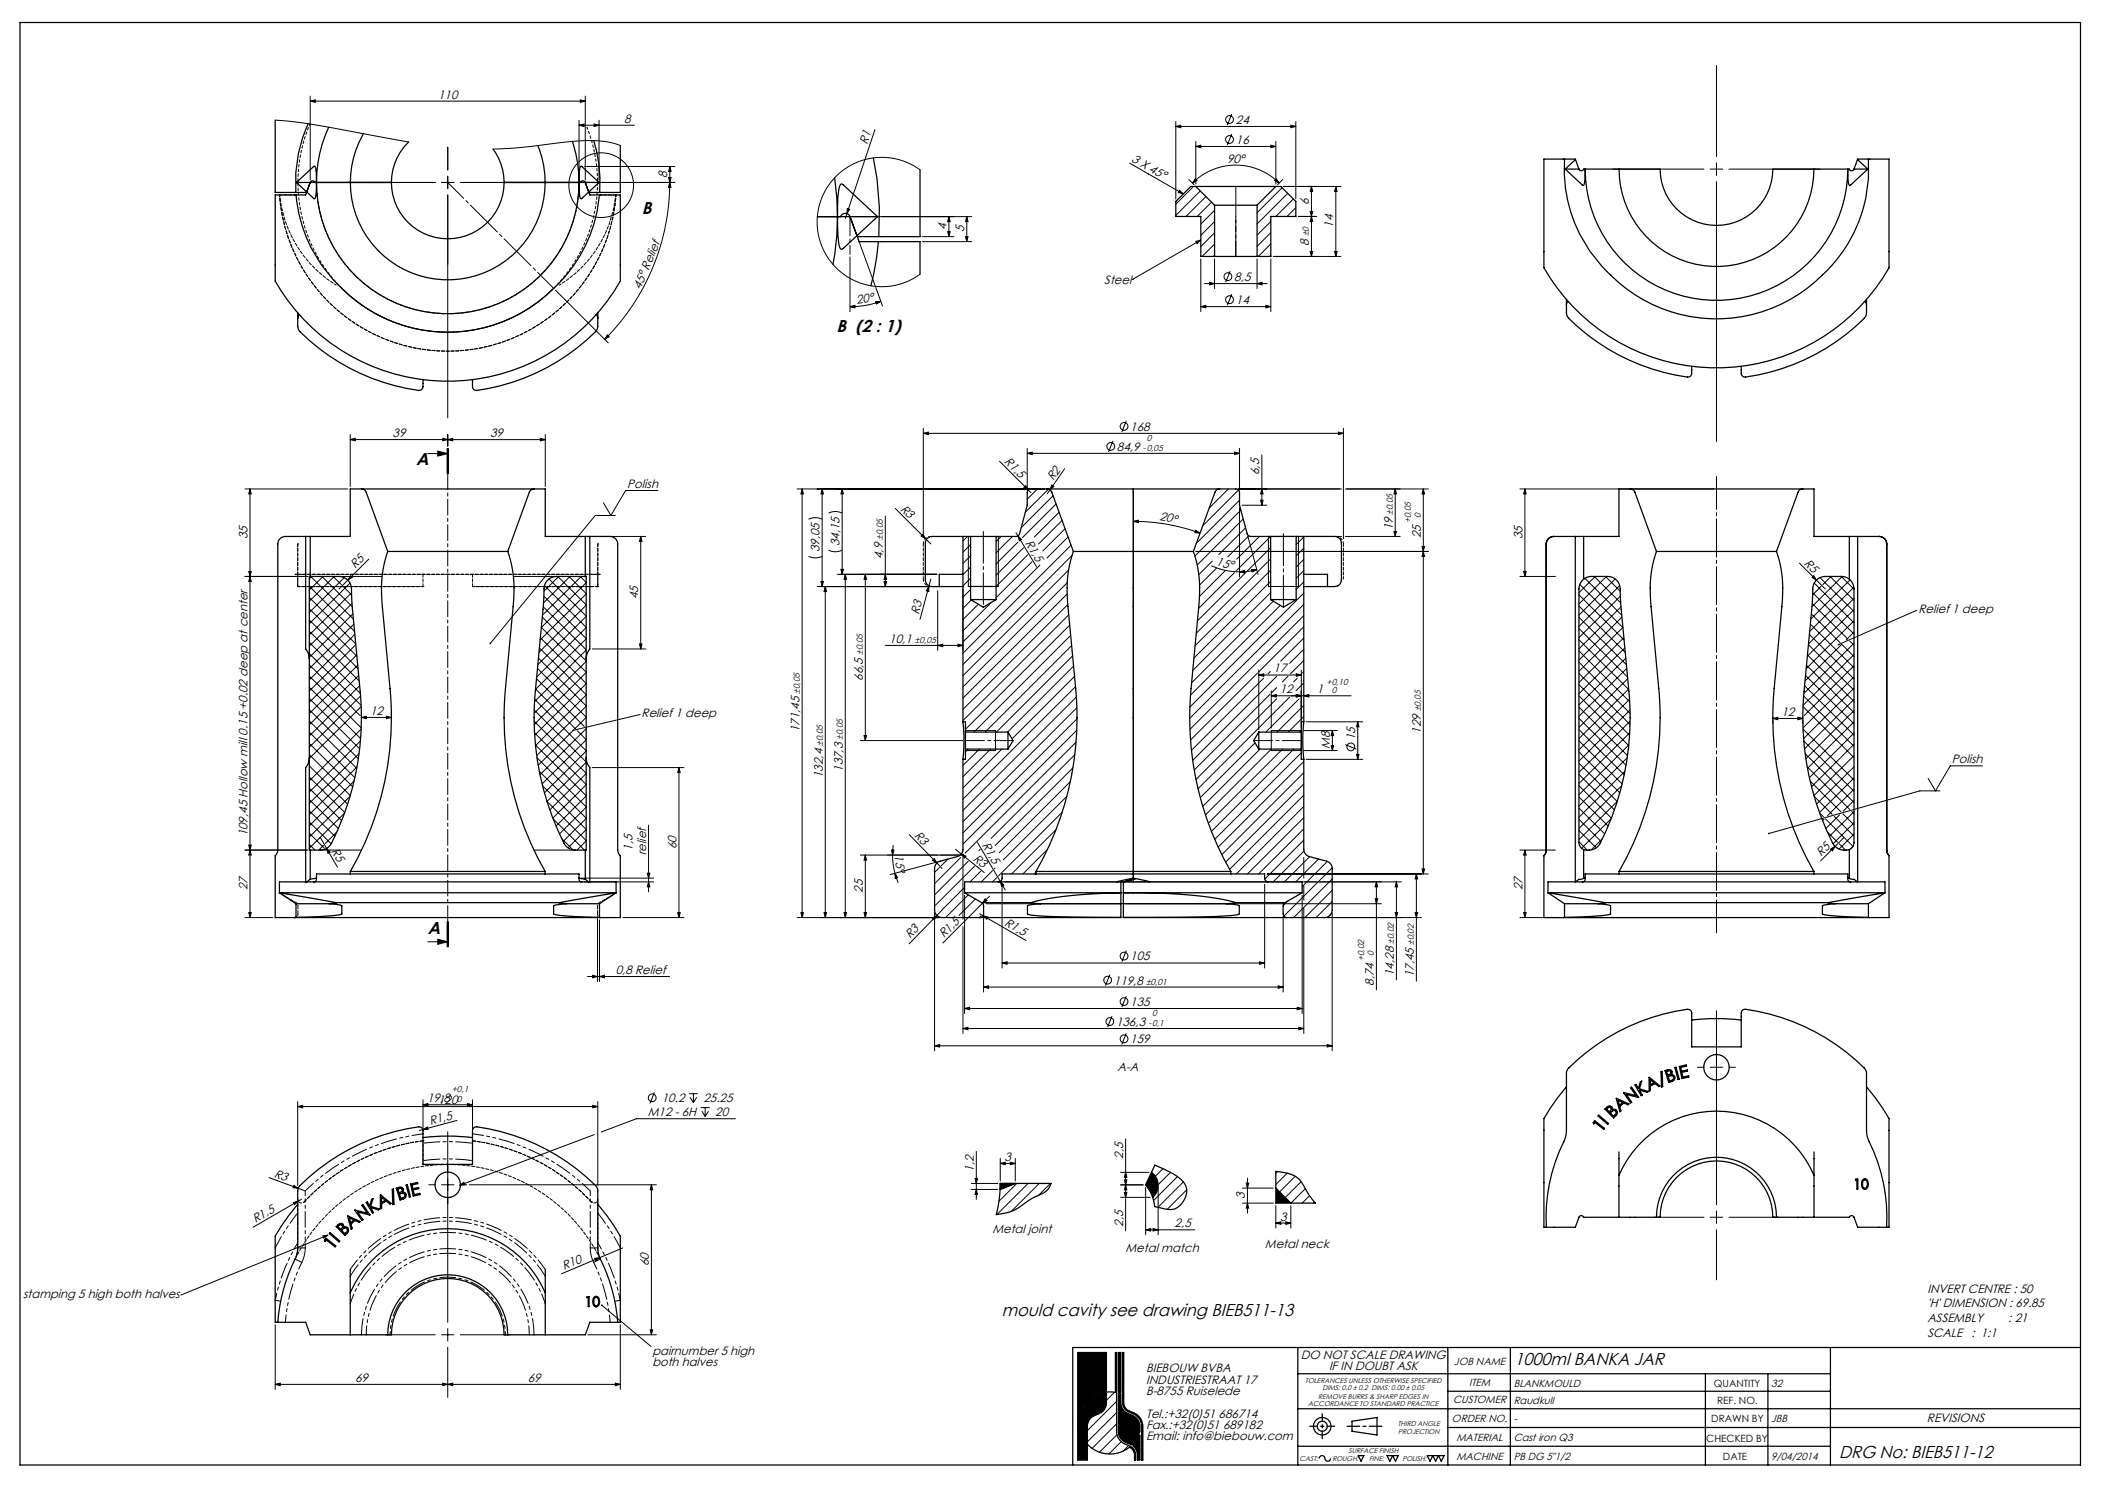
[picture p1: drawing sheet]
<svg xmlns="http://www.w3.org/2000/svg" width="841mm" height="594mm" viewBox="0 0 841 594" stroke-linecap="round" stroke-linejoin="round" font-family="sans-serif">
<defs><g id="words">
<g font-size="6.9">
<text x="256.6" y="85.7">B</text>
<text x="334.5" y="132.8">B (2 : 1)</text>
<text x="166.4" y="186">A</text>
<text x="171.1" y="373.6">A</text>
<text x="400.7" y="526.3">mould cavity see drawing BIEB511-13</text>
<text x="605.6" y="545.9">1000ml BANKA JAR</text>
<text x="735.5" y="583.3">DRG No: BIEB511-12</text>
</g>
<g font-size="4.8">
<text x="175.2" y="39.4">110</text>
<text x="249.6" y="49.1">8</text>
<text x="494.3" y="49.5">24</text>
<text x="346.8" y="58" transform="rotate(-72 346.8 58)">R1</text>
<text x="494.3" y="57.5">16</text>
<text x="452.3" y="64.4" transform="rotate(30 452.3 64.4)">3 X 45°</text>
<text x="490.7" y="65">90°</text>
<text x="266.9" y="71" transform="rotate(-90 266.9 71)">8</text>
<text x="523.4" y="81.9" transform="rotate(-90 523.4 81.9)">6</text>
<text x="378.5" y="91.9" transform="rotate(-90 378.5 91.9)">4</text>
<text x="385.6" y="92.9" transform="rotate(-90 385.6 92.9)">5</text>
<text x="533.2" y="91.2" transform="rotate(-90 533.2 91.2)">14</text>
<text x="523.4" y="98.4" transform="rotate(-90 523.4 98.4)">8</text>
<text x="441.6" y="113.4">Steel</text>
<text x="493.6" y="112.4">8,5</text>
<text x="256.2" y="116.1" transform="rotate(-67 256.2 116.1)">45° Relief</text>
<text x="342.6" y="121.7" transform="rotate(-10 342.6 121.7)">20°</text>
<text x="494.3" y="121.6">14</text>
<text x="452" y="172.3">168</text>
<text x="157" y="174.8">39</text>
<text x="196" y="174.8">39</text>
<text x="401.5" y="185" transform="rotate(45 401.5 185)">R1,5</text>
<text x="446.7" y="180.3">84,9</text>
<text x="503.6" y="190" transform="rotate(-90 503.6 190)">6,5</text>
<text x="250.8" y="195.2">Polish</text>
<text x="421.2" y="192.6" transform="rotate(-55 421.2 192.6)">R2</text>
<text x="359.8" y="203.8" transform="rotate(45 359.8 203.8)">R3</text>
<text x="463.5" y="208.1" transform="rotate(10 463.5 208.1)">20°</text>
<text x="99" y="215.6" transform="rotate(-90 99 215.6)">35</text>
<text x="556.9" y="212.2" transform="rotate(-90 556.9 212.2)">19</text>
<text x="568.2" y="215.3" transform="rotate(-90 568.2 215.3)">25</text>
<text x="608.8" y="215.6" transform="rotate(-90 608.8 215.6)">35</text>
<text x="327.8" y="220.9" transform="rotate(-90 327.8 220.9)">39,05</text>
<text x="335.8" y="218.5" transform="rotate(-90 335.8 218.5)">34,15</text>
<text x="409.8" y="217.1" transform="rotate(59 409.8 217.1)">R1,5</text>
<text x="142.1" y="227.7" transform="rotate(-45 142.1 227.7)">R5</text>
<text x="353" y="223.6" transform="rotate(-90 353 223.6)">4,9</text>
<text x="486.1" y="226.1" transform="rotate(14 486.1 226.1)">15°</text>
<text x="721.2" y="225.5" transform="rotate(45 721.2 225.5)">R5</text>
<text x="255.2" y="239.7" transform="rotate(-90 255.2 239.7)">45</text>
<text x="367.4" y="246" transform="rotate(-75 367.4 246)">R3</text>
<text x="767.2" y="245.3">Relief 1 deep</text>
<text x="355.6" y="257.2">10,1</text>
<text x="509.3" y="269">17</text>
<text x="345" y="272.3" transform="rotate(-90 345 272.3)">66,5</text>
<text x="511.8" y="277.3">12</text>
<text x="526.6" y="277.3">1</text>
<text x="148" y="286">12</text>
<text x="256.6" y="287">Relief 1 deep</text>
<text x="712.4" y="286.4">12</text>
<text x="319.8" y="292.9" transform="rotate(-90 319.8 292.9)">171,45</text>
<text x="568.2" y="293.5" transform="rotate(-90 568.2 293.5)">129</text>
<text x="531.8" y="299.7" transform="rotate(-90 531.8 299.7)">M8</text>
<text x="541.9" y="296.2" transform="rotate(-90 541.9 296.2)">15</text>
<text x="780.6" y="305.3">Polish</text>
<text x="329" y="311.2" transform="rotate(-90 329 311.2)">132,4</text>
<text x="337" y="308.8" transform="rotate(-90 337 308.8)">137,3</text>
<text x="99" y="334.6" transform="rotate(-90 99 334.6)">109,45 Hollow mill 0.15 +0.02 deep at center</text>
<text x="365.5" y="334.3" transform="rotate(46 365.5 334.3)">R3</text>
<text x="132.4" y="340.6" transform="rotate(60 132.4 340.6)">R5</text>
<text x="252.9" y="340.2" transform="rotate(-90 252.9 340.2)">1,5</text>
<text x="270.5" y="339.6" transform="rotate(-90 270.5 339.6)">60</text>
<text x="392.6" y="337.9" transform="rotate(60 392.6 337.9)">R1,5</text>
<text x="258.4" y="342" transform="rotate(-90 258.4 342)">relief</text>
<text x="357.7" y="342.1" transform="rotate(83 357.7 342.1)">15°</text>
<text x="388.9" y="344" transform="rotate(39 388.9 344)">R3</text>
<text x="728.4" y="342.8" transform="rotate(-45 728.4 342.8)">R5</text>
<text x="99" y="356.1" transform="rotate(-90 99 356.1)">27</text>
<text x="345" y="357.1" transform="rotate(-90 345 357.1)">25</text>
<text x="608.8" y="356.1" transform="rotate(-90 608.8 356.1)">27</text>
<text x="401.5" y="370" transform="rotate(30 401.5 370)">R1,5</text>
<text x="364" y="375.7" transform="rotate(-46 364 375.7)">R3</text>
<text x="377.5" y="375.4" transform="rotate(-45 377.5 375.4)">R1,5</text>
<text x="246.3" y="389.6">0,8 Relief</text>
<text x="452" y="384.2">105</text>
<text x="445.4" y="393.8">119,8</text>
<text x="549.4" y="394.4" transform="rotate(-90 549.4 394.4)">8,74</text>
<text x="557.4" y="390.4" transform="rotate(-90 557.4 390.4)">14,28</text>
<text x="565.4" y="390.9" transform="rotate(-90 565.4 390.9)">17,45</text>
<text x="452" y="402.4">135</text>
<text x="446.3" y="410.4">136,3</text>
<text x="452" y="417.3">159</text>
<text x="446.9" y="428.5">A-A</text>
<text x="170.8" y="440.9">19,8</text>
<text x="175.2" y="441.6">120</text>
<text x="264.7" y="440.9">10.2</text>
<text x="281.3" y="440.9">25.25</text>
<text x="259.1" y="446.4">M12 - 6H</text>
<text x="286" y="446.4">20</text>
<text x="172.1" y="450.1" transform="rotate(-15 172.1 450.1)">R1,5</text>
<text x="401.8" y="464.4">3</text>
<text x="449.1" y="463.5" transform="rotate(-90 449.1 463.5)">2,5</text>
<text x="109.4" y="470.7" transform="rotate(20 109.4 470.7)">R3</text>
<text x="389.4" y="468.6" transform="rotate(-90 389.4 468.6)">1,2</text>
<text x="497.9" y="479.5" transform="rotate(-90 497.9 479.5)">3</text>
<text x="102.1" y="489.2" transform="rotate(-30 102.1 489.2)">R1,5</text>
<text x="449.1" y="490.8" transform="rotate(-90 449.1 490.8)">2,5</text>
<text x="469.7" y="490.9">2,5</text>
<text x="512" y="488.2">3</text>
<text x="396.9" y="493">Metal joint</text>
<text x="450.1" y="500.8">Metal match</text>
<text x="505.9" y="499">Metal neck</text>
<text x="225.6" y="508" transform="rotate(-23 225.6 508)">R10</text>
<text x="259.5" y="506.5" transform="rotate(-90 259.5 506.5)">60</text>
<text x="9.3" y="519.3">stamping 5 high both halves</text>
<text x="770.8" y="517.2">INVERT CENTRE : 50</text>
<text x="770.8" y="523">'H' DIMENSION : 69.85</text>
<text x="770.8" y="528.7">ASSEMBLY</text>
<text x="803.1" y="528.7">: 21</text>
<text x="770.8" y="534.9">SCALE</text>
<text x="788.4" y="534.9">: 1:1</text>
<text x="260.9" y="542.1">pairnumber 5 high</text>
<text x="520.2" y="543.6">DO NOT SCALE DRAWING</text>
<text x="260.9" y="546.6">both halves</text>
<text x="458.3" y="548.9">BIEBOUW BVBA</text>
<text x="531.5" y="548.1">IF IN DOUBT ASK</text>
<text x="142" y="552.7">69</text>
<text x="211" y="552.7">69</text>
<text x="458.3" y="553.5">INDUSTRIESTRAAT 17</text>
<text x="458.3" y="558">B-8755 Ruiselede</text>
<text x="458.3" y="567">Tel.:+32(0)51 686714</text>
<text x="770.6" y="568.7">REVISIONS</text>
<text x="458.3" y="571.6">Fax.:+32(0)51 689182</text>
<text x="458.3" y="576.1">Email: info@biebouw.com</text>
</g>
<g font-size="4.1">
<text x="581.4" y="546">JOB NAME</text>
<text x="587.5" y="554.4">ITEM</text>
<text x="605.3" y="554.7">BLANKMOULD</text>
<text x="708.4" y="554.8">32</text>
<text x="581.1" y="561.3">CUSTOMER</text>
<text x="605.3" y="561.6">Raudkull</text>
<text x="580.7" y="568.8">ORDER NO.</text>
<text x="605.3" y="568.7">-</text>
<text x="708.3" y="568.7">JBB</text>
<text x="582.4" y="576.4">MATERIAL</text>
<text x="605.3" y="576.4">Cast iron Q3</text>
<text x="582.4" y="583.9">MACHINE</text>
<text x="605.3" y="583.8">PB DG 5&quot;1/2</text>
<text x="708.3" y="583.9">9/04/2014</text>
</g>
<g font-size="4">
<text x="685.4" y="554.8">QUANTITY</text>
<text x="686.7" y="561.6">REF. NO.</text>
<text x="684.4" y="568.7">DRAWN BY</text>
<text x="682.3" y="576.6">CHECKED BY</text>
<text x="689" y="583.9">DATE</text>
</g>
<g font-size="3.5">
<text x="523.5" y="94.5" transform="rotate(-90 523.5 94.5)">±0</text>
<text x="458.6" y="176.4">0</text>
<text x="457.1" y="180.4">-0,05</text>
<text x="557" y="205.9" transform="rotate(-90 557 205.9)">±0,05</text>
<text x="564.3" y="209.3" transform="rotate(-90 564.3 209.3)">+0,05</text>
<text x="568.2" y="207.3" transform="rotate(-90 568.2 207.3)">0</text>
<text x="353.1" y="215.9" transform="rotate(-90 353.1 215.9)">±0,05</text>
<text x="365.9" y="257.2">±0,05</text>
<text x="345" y="262" transform="rotate(-90 345 262)">±0,05</text>
<text x="530.5" y="274.1">+0,10</text>
<text x="319.8" y="277.6" transform="rotate(-90 319.8 277.6)">±0,05</text>
<text x="532.5" y="277.4">0</text>
<text x="568.2" y="284.6" transform="rotate(-90 568.2 284.6)">±0,05</text>
<text x="329.1" y="298.4" transform="rotate(-90 329.1 298.4)">±0,05</text>
<text x="337.1" y="295.9" transform="rotate(-90 337.1 295.9)">±0,05</text>
<text x="557.5" y="377.5" transform="rotate(-90 557.5 377.5)">±0,02</text>
<text x="549.5" y="382.5" transform="rotate(-90 549.5 382.5)">0</text>
<text x="565.4" y="378" transform="rotate(-90 565.4 378)">±0,02</text>
<text x="545.5" y="384.5" transform="rotate(-90 545.5 384.5)">+0,02</text>
<text x="458.3" y="393.9">±0,01</text>
<text x="460.8" y="406.5">0</text>
<text x="459.3" y="410.4">-0,1</text>
<text x="180.7" y="437">+0,1</text>
<text x="182.7" y="440.9">0</text>
</g>
<g font-size="2.8">
<text x="522" y="553.1">TOLERANCES UNLESS OTHERWISE SPECIFIED</text>
<text x="528.8" y="556.1">DIMS: 0.0 ± 0.2 DIMS: 0.00 ± 0.05</text>
<text x="523.2" y="562.5">ACCORDANCE TO STANDARD PRACTICE</text>
<text x="527.2" y="559.5">REMOVE BURRS &amp; SHARP EDGES IN</text>
<text x="559" y="570.5">THIRD ANGLE</text>
<text x="559.2" y="573.5">PROJECTION</text>
<text x="539.3" y="581.4">SURFACE FINISH</text>
<text x="519.7" y="584.3">CAST:</text>
<text x="532.8" y="584.3">ROUGH:</text>
<text x="547.5" y="584.3">FINE:</text>
<text x="560.8" y="584.3">POLISH:</text>
</g>
</g></defs>
<g fill="none" stroke="#000" stroke-width=".4">
<path d="M124.1 38.4v33.6M232.1 39.9l2 .5-2 .5zM234.1 38.4v33.6M686.4 26.2v36.4M110.1 48.1l6.6 .5 8.4 1.2 38.3 7M124.1 40.4l2-.5v1zM124.1 40.4h110M179.1 58.9v9.1M231.6 50.1l2-.5v1zM231.6 48.1v23.9M231.6 50.1h22.1M237.6 49.6l2 .5-2 .5z"/>
<path d="M239.6 48.1v23.9M248.1 58.2l-2.9-.9-3.3-.7-7.7-.4-7.7 .6-18.6 2.2-10.7 .6M349.9 51.9l-11.9 35.4M470.2 50.6l2-.5v1zM470.2 48.6v31M470.2 50.6h48M478.2 58.6l2-.5v1zM478.2 56.6v17M478.2 58.6h32M492.6 53.6l-1.8 4.4M492.6 45.6l-1.8 4.4M508.2 58.1l2 .5-2 .5z"/>
<path d="M510.2 56.6v17M516.2 50.1l2 .5-2 .5zM518.2 48.6v31M137.6 73h36.5M176.6 73h5M179.1 70.5v5M179.1 78v89.2M184.1 73h36.4M233.7 66.6h36.2M267.4 71h1l-.5 2zM267.8 73l.5 2h-1zM267.8 73a88.8 88.8 0 0 1-26 62.8"/>
<path d="M267.9 66.6l.5 2h-1zM267.9 66.6v6.4M269.9 73h-48.4M367.9 67.9l-3-1.9-3.2-1.4-3.4-1-3.6-.6h-3.4l-3.6 .4-3.5 1-3.3 1.4-3 1.7-2.7 2.3-2.5 2.5-2.1 2.9-1.6 3.2-1.2 3.3-.8 3.5-.2 3.6 .2 3.5 .7 3.5 1.2 3.4 1.7 3.1 2.1 3 2.4 2.5 2.7 2.2 3.1 1.9 3.2 1.3 3.5 1 3.5 .4h3.6l3.5-.5 3.5-1 3.2-1.5 3-1.9M451.8 65.3l21.4 12.3M471.7 76.2l1.5 1.4-2-.6zM473 78.9l-2.8 2.8M475.4 71.8l2.1 2.1M476.9 73.2a24.5 24.5 0 0 1 34.7 0M477.3 74.6l-4.2 4.2M478 71.5l.7 .7-1.8 1zM480 76.4l-9.8 9.8"/>
<path d="M482.2 78.6l-7.9 8M510.4 71.5l1.2 1.7-1.9-1zM512.7 75.1l-10 10M513 71.8l-2.1 2.1M513.2 74.6h23M515 77.3l-12.3 12.3M517.2 79.6l-7 7M524.5 74.6l.5 2h-1zM524.5 74.6v28M534.2 74.6l.5 2h-1zM534.2 74.6v28M645 67.6h36.4"/>
<path d="M683.9 67.6h5M686.4 65.1v5M686.4 72.6v104M691.4 67.6h36.5M338.8 83.4l1 .3-1.1 1.7zM343.2 95.6l9.7 26.8M368.9 96.7h19.7M368.9 94.7h12.6M379 92.7h1l-.5 2zM379.5 86.7l.5 2h-1zM379.5 86.7v8M386.1 94.7h1l-.5 2z"/>
<path d="M386.6 86.7l.5 2h-1zM386.6 86.7v10M388.6 86.7h-47.7M478.2 96.6l2-.6-1.5 1.4zM480.2 96l-27.3 15.8M484.5 80.9l-5.7 5.7M485.7 84.1l-5.5 5.5M485.7 88.6l-5.5 5.5M485.7 93.1l-5.5 5.5M485.7 97.6l-5 5M508.2 88.6l-5.5 5.5M508.2 93.1l-5.5 5.5"/>
<path d="M508.2 97.6l-5 5M518.2 83.1l-3.5 3.5M519.2 86.6h7.3M524 84.6h1l-.5 2zM524.5 86.6l.5 2h-1zM222.1 116l21.1 21.2M339.9 102.8v21.9M452.9 111.8h.1M480.2 103.6v21.1M481.7 113.4h25M483.7 112.9l2 .5-2 .5zM485.7 103.6v11.8"/>
<path d="M485.7 102.1l-.5 .5M491.9 108.4l-1.7 4.5M492.6 117.7l-1.8 4.4M502.7 113.4l2-.5v1zM502.7 103.6v11.8M508.2 103.6v21.1M508.2 102.1l-.5 .5M509.2 102.6h27M524 100.6h1l-.5 2zM533.7 100.6h1l-.5 2zM242.9 134l.7 .7-1.8 1.1zM339.9 122.7l2-.6v1z"/>
<path d="M350.2 120.7l2-.2-1.7 1.1zM352.2 120.5l-6 1.6-6.3 .6M480.2 122.7l2-.5v1zM480.2 122.7h28M506.2 122.2l2 .5-2 .5zM140.1 175.8l2-.5v1zM140.1 173.8v20.8M140.1 175.8l78 .1M177.1 175.3l2 .5-2 .5zM178.8 179.4v10zM179.1 175.9l2-.5v1zM179.1 173.8v4.6"/>
<path d="M179.1 179.4v10M179.3 179.4v10M216.1 175.4l2 .5-2 .5zM218.1 173.9v20.7M369.2 173.3l2-.5v1zM369.2 171.3v42.8M369.2 173.3h168M410.8 179.3v16.8M445.1 176.3l-1.8 4.5M450.4 168.3l-1.8 4.5M495.7 179.3v16.8M535.2 172.8l2 .5-2 .5z"/>
<path d="M537.2 171.3v44.2M98 195.6h41.1M100 195.6v171.4M100 195.6l.5 2h-1zM171.1 181.4h8M175.1 180.4l4 1-4 1zM263.1 196.2h-12.9l-5.9 10-3-5M318.8 195.6h98.9M320.8 195.6v171.4M320.8 195.6l.5 2h-1zM328.8 195.6v39M328.8 195.6l.5 2h-1z"/>
<path d="M336.8 195.6v34.1M336.8 195.6l.5 2h-1zM399.7 184.5l12.6 12.6M409.5 195l.7-.7 1 1.7zM410.8 181.3l2-.5v1zM410.8 181.3h84.9M414.9 195.6l-4.1 4.1M419 195.9l-9 9M420.6 194l.8 .6-1.5 1.3zM421.1 198.3l-12.7 12.8M425.8 187.5l-7.1 10.1M491.2 195.6l-7.7 7.7"/>
<path d="M493.7 180.8l2 .5-2 .5zM495.2 195.6h41.3M495.3 196l-14.3 14.3M504.6 182v20.1M504.6 195.6l.5 2h-1zM558 195.6v19M558 195.6l.5 2h-1zM569.2 195.6v154M569.2 195.6l.5 2h-1zM571.2 195.6h-33.2M607.8 195.6h77.6M609.8 195.6v35"/>
<path d="M609.8 195.6l.5 2h-1zM235.1 214.6h23.1M246 206.2h-8l-41.9 51.2M256.2 214.6v45M256.2 214.6l.5 2h-1zM323.3 207.7a6.1 6.1 0 0 1 5.5 0M331.3 205.3a6.1 6.1 0 0 1 5.5 0M354 206.4v28.2M358 203.4l14.2 14.2M368.4 214.4l.7-.7 1 1.8zM386.9 214.6l-1.8 1.8M387.2 214.6v20"/>
<path d="M388.1 217.8l-3 3.1M399.2 214.6v20M400.4 214.6l-2.1 2M404.9 214.6l-6.6 6.5M406.3 213.1l8.3 13.7M407.1 214.4l1.4 1.4-.8 .5zM407.1 216.8l-8.8 8.8M409.3 219.1l-11 11M422.3 201.6l-13.4 13.4M423.5 204.9l-9.9 9.9M424.7 208.2l-9.4 9.4M425.9 211.5l-8.9 8.9"/>
<path d="M427.1 214.8l-8.4 8.4M428.3 218.1l-43.2 43.2M453.2 208.6l2-.5v1zM453.2 208.6a78 78 0 0 1 26.7 4.7M478.2 212.1l1.7 1.2-2-.2zM495.7 200.1l-17.3 17.3M495.7 203.1v27.7M496.2 204.1l-18.4 18.3M496.7 202.1h9.9M497.2 207.6l-18.4 18.4M498.1 211.1l-10.7 10.7M499 214.4l4.1 15.4"/>
<path d="M499.4 214.4l-8.4 8.3M503.7 214.6l-9.1 9M504.1 200.1h1l-.5 2zM508.1 214.6l-13.8 13.8M508.1 219.1l-29.2 29.3M521.4 214.8l-3.1 3.1M521.4 219.3l-3.1 3M536.5 214.6h-29.3v20h12v-20M538 214.6h22M557.5 212.6h1l-.5 2zM568.7 218.6h1l-.5 2zM98 230.6h25.1"/>
<path d="M99.5 228.6h1l-.5 2zM100 230.6l.5 2h-1zM123.7 239l18.6 18.5M123.7 234.5l18.1 18.1M124.3 230.6l17 17M124.7 230.6l-1 .9M128.8 230.6l12.1 12.1M129.2 230.6l-5.5 5.4M133.3 230.6l3.3 3.3M133.6 230.6l-9.9 9.9M135.6 230.6h17.2M137.3 234.6l3.3 3.3"/>
<path d="M137.7 231l-14 14M140 233.2l-16.3 16.3M140.2 230.3l.7 .7-1.8 1zM140.6 237.1l-16.9 16.9M147.5 223.7l-11.9 11.9M205.3 230.6h17.3M217.5 238.5l16.9 16.9M217.7 234.2l16.7 16.7M219.6 231.6l14.8 14.8M223.1 230.6l11.3 11.4M223.4 230.6l-5.9 5.9M227.5 230.6l6.9 6.9"/>
<path d="M227.9 230.6l-10.5 10.6M232 230.6l2.4 2.4M232.4 230.6l-15.5 15.5M234.4 233.1l-17.9 17.9M234.4 237.6l-18.4 18.4M323.3 222.5a6.1 6.1 0 0 0 5.5 0M328.3 232.6h1l-.5 2zM330 234.6v132.4M330 234.6l.5 2h-1zM331.3 220.1a6.1 6.1 0 0 0 5.5 0M336.3 227.7h1l-.5 2zM338 229.7v137.3"/>
<path d="M338 229.7l.5 2h-1zM346 229.7v66.5M346 229.7l.5 2h-1zM353.5 232.6h1l-.5 2zM354 229.7l.5 2h-1zM371.5 234.5l-.1 2.1-.9-.3zM372.2 231.6l-4.3 16.2M374.6 229.7h-39.8M374.6 234.6h-47.8M375 236.3v23.9M385.1 235.6v24.6M388.1 222.3l-3 3.1"/>
<path d="M388.1 226.8l-3 3.1M388.1 231.3l-3 3.1M388.1 235.8l-3 3M411 221.9l-12.7 12.7M412.7 224.7l-14.4 14.4M415.9 226l-30.8 30.8M426.8 237.6l-41.7 41.7M426.8 233.1l-41.7 41.7M427.3 228l-42.2 42.3M428.7 222.2l-43.6 43.6M484.5 226.3l5.8 1.9 5.4 .6M484.8 224.4l-5.4 5.4"/>
<path d="M486.5 227.3l-6.8 6.7M490.1 228.2l-10.4 10.4M493.7 229.1l-14.4 14.3M495.7 228.8l2-.6v1zM500.5 227.8h2.1l-1.8 1zM502.6 227.8l-3.8 .8-3.1 .2M508.1 228.1l-30.2 30.2M508.1 232.5l-30.6 30.7M508.1 237l-31.1 31.2M508.1 223.6l-29.7 29.7M521.4 232.8l-3.1 3M521.4 223.8l-3.1 3"/>
<path d="M521.4 237.3l-45.6 45.5M521.4 228.3l-3.1 3M569.2 220.6l.5 2h-1zM571.2 220.6h-93M607.8 230.6h14.2M609.3 228.6h1l-.5 2zM631.4 237.9l18.1 18.1M631.8 233.8l17.2 17.2M633.8 231.3l14.7 14.8M637.6 230.6l10.5 10.6M637.9 230.6l-6.5 6.5M642 230.6l5.9 5.9"/>
<path d="M642.4 230.6l-11 11M645.9 231.6l-14.5 14.5M647.7 234.2l-16.3 16.4M648 238.5l-16.6 16.6M719.6 225.3l10.3 10.3M724.9 237.1l16.5 16.5M725.3 230.3l1.1 1.7-1.8-1zM725.5 233.2l15.9 15.9M727.8 231l13.6 13.7M728.2 234.6l-3.3 3.3M731.8 230.6l9.6 9.6M732.2 230.6l-3.3 3.3"/>
<path d="M736.3 230.6l5.1 5.1M736.7 230.6l-12.1 12.1M739.9 231.9l-15.7 15.7M741.4 234.9l-17.7 17.7M741.4 239.3l-18.2 18.2M123.7 256.9l20.4 20.5M123.7 252.5l19.9 19.9M123.7 248l19.5 19.5M123.7 243.5l19 19M140.8 241.4l-17.1 17.1M141.1 245.5l-17.4 17.5M141.5 249.7l-17.8 17.8"/>
<path d="M141.9 253.8l-18.2 18.2M142.3 257.9l-18.6 18.5M215.7 259.2l18.7 18.7M216.1 255.1l18.3 18.3M216.5 251l17.9 17.9M216.9 246.8l17.5 17.6M217.2 242.7l17.2 17.2M234.4 242.1l-18.9 18.8M234.4 246.5l-19.3 19.4M234.4 251l-19.8 19.8M234.4 255.5l-20.3 20.3M236.9 259.6h21.3"/>
<path d="M255.7 257.6h1l-.5 2zM354 258.2h31.1M375 258.2l2-.5v1zM383.1 257.7l2 .5-2 .5zM388.4 240l-3.3 3.3M391.2 241.7l-6.1 6.1M396.4 241l-11.3 11.3M427 241.8l-41.9 42M427.4 245.9l-42.3 42.3M427.8 250l-41.7 41.7M428.2 254.1l-38.7 38.7M428.6 258.2l-34.6 34.6"/>
<path d="M509.2 240.5l-32.7 32.6M512 242.2l-35.9 35.9M521.4 241.7l-45.6 45.7M521.4 246.2l-45.5 45.6M521.4 250.7l-18 18.1M521.4 255.2l-9.3 9.3M521.4 259.7l-5.6 5.6M631.4 255.9l19.9 19.9M631.4 251.4l19.5 19.4M631.4 246.9l19 19M631.4 242.4l18.5 18.5M648.2 242.7l-16.8 16.8"/>
<path d="M648.6 246.8l-17.2 17.2M649 251l-17.6 17.5M649.4 255.1l-18 17.9M649.8 259.2l-18.4 18.3M723.2 257.9l18.2 18.2M723.6 253.8l17.8 17.8M724 249.7l17.4 17.4M724.4 245.5l11.4 11.5M724.7 241.4l14.2 14.2M736.4 257.9l-14.6 14.5M736.6 257.8l4.8 4.8M739.7 256.4l1.7 1.7"/>
<path d="M741.4 243.8l-18.6 18.7M741.4 248.3l-19.1 19.2M741.4 252.8l-3 3.1M741.4 257.3l-20 20.1M766.6 244.1l-31.4 13.7M123.7 279.4l20.1 20.1M123.7 274.9l20.5 20.5M123.7 270.4l20.8 20.8M123.7 265.9l20.3 20.4M123.7 261.4l20.7 20.8M142.7 262l-19 18.9M143.1 266.1l-19.4 19.3"/>
<path d="M143.4 270.2l-19.7 19.7M143.8 274.3l-20.1 20.1M144.2 278.4l-20.5 20.5M213.8 279.7l20.6 20.6M214.2 275.6l15.8 15.8M214.6 271.5l19 19M214.9 267.4l19.5 19.5M215.3 263.3l19.1 19.1M234.4 260l-20.6 20.7M234.4 264.5l-20.8 20.8M234.4 269l-20.8 20.8M234.4 273.5l-20.6 20.6"/>
<path d="M234.4 278l-20.3 20.2M428.9 262.4l-30.4 30.4M429.3 266.5l-26.3 26.3M429.7 270.6l-25 24.9M430.1 274.7l-45 45M430.4 278.8l-45.3 45.4M502.9 269.2l-26.8 26.8M503.4 270l2-.5v1zM503.4 268v23.8M503.4 270h17M505.3 271.3l-28.8 28.8M507.9 277.7l-30.3 30.3"/>
<path d="M508 268.6l-.9 .9M508.4 278.3l2-.5v1zM508.4 276.3v14.9M510.5 279.6l-32.2 32.2M510.5 275.1l-2 2M510.6 270.5l-33.6 33.6M515.1 270.5l-2.3 2.3M515.7 278.8l-36.6 36.7M518.4 269.5l2 .5-2 .5zM518.4 277.8l2 .5-2 .5zM518.8 271.3l-1.5 1.5M519.5 279.6l-13.3 13.2"/>
<path d="M520.4 268v23.2M521.4 278.3l2-.5v1zM521.4 264.2l-5.3 5.3M521.4 268.7l-.5 .5M521.4 273.2l-3.1 3.1M540.3 278.3h-31.9M631.4 278.3l19.9 19.9M631.4 273.8l20.3 20.3M631.4 269.4l20.5 20.4M631.4 264.9l20.5 20.4M631.4 260.4l20.3 20.3M650.2 263.3l-18.8 18.7"/>
<path d="M650.5 267.4l-19.1 19.1M650.9 271.5l-19.5 19.5M651.3 275.6l-19.9 19.9M651.7 279.7l-20.3 20.3M721.3 278.4l20.1 20.1M721.7 274.3l19.7 19.7M722 270.2l19.4 19.4M722.4 266.1l19 19M722.8 262l18.6 18.6M741.4 261.8l-20.3 20.4M741.4 266.3l-19.9 20M741.4 270.8l-20.4 20.4"/>
<path d="M741.4 275.3l-20.1 20.1M741.4 279.8l-19.7 19.7M123.7 297.4l17.3 17.3M123.7 292.9l18.2 18.2M123.7 288.4l19 19M123.7 283.9l19.6 19.6M144.1 296.4l-20.4 20.5M144.4 291.6l-20.7 20.8M144.4 282.6l-20.7 20.8M144.5 287l2-.5v1zM144.5 285v1.1M144.5 287h12"/>
<path d="M154.5 286.5l2 .5-2 .5zM156.5 285v1.1M213.6 288.5l20.8 20.8M213.6 284l20.8 20.8M213.8 293.1l20.6 20.7M214.1 298l20.3 20.3M229.3 292l-14.1 14.1M230.8 292.2l3.6 3.6M234.4 282.5l-19.8 19.8M234.4 287l-4.5 4.4M234.4 291.4l-18.4 18.5M234.4 295.9l-17.6 17.7"/>
<path d="M256 285.8l-26.6 6.3M344 296.2h41.1M345.5 294.2h1l-.5 2zM386.1 292.2h12v8h-12zM387.2 299.6l-1.1 1.1M391.7 299.6l-6.6 6.6M396.2 299.6l-11.1 11.1M400.6 299.6l-15.5 15.6M430.3 296.9l-44.3 44.3M430.6 292.1l-45.5 45.5M430.6 283.1l-45.5 45.6M430.7 287.5l-45.6 45.6"/>
<path d="M501.9 297.2l-21.9 21.9M503.9 299.6l-22.9 23M508.4 292.2h12v8h-12zM508.4 299.6l-26.3 26.4M512.9 299.6l-29.7 29.7M517.4 299.6l-32.9 33M520.4 292.1l-.7 .7M521.4 292.2h13.4M521.4 282.2l-10.7 10.6M521.4 286.6l-6.2 6.2M522.4 288.7h22.6M532.3 298.2h1l-.5 2z"/>
<path d="M532.8 292.2l.5 2h-1zM532.8 292.2v8M538 297.9l4.4 1.7M543 288.7v15M543 288.7l.5 2h-1zM631.4 296.3l17.3 17.3M631.4 291.8l18.1 18.1M631.4 287.3l18.9 18.8M631.4 282.8l19.5 19.5M651.4 298l-20 19.9M651.7 293.1l-20.3 20.3M651.9 284l-20.5 20.4"/>
<path d="M651.9 288.5l-20.5 20.4M709 287.4l2-.5v1zM709 288.1v1.3M709 287.4h12M719 286.9l2 .5-2 .5zM721 288.1v1.3M721 282.6l20.4 20.4M721 291.6l20.4 20.4M721.3 296.4l20.1 20.1M741.4 284.3l-19.2 19.2M741.4 288.7l-18.6 18.7M741.4 293.2l-17.8 17.9"/>
<path d="M741.4 297.7l-17 17M123.7 319.8l11.6 11.6M123.7 315.3l12.9 13M123.7 310.8l14.2 14.2M123.7 306.3l15.3 15.4M123.7 301.8l16.4 16.4M140 318.5l-16.3 16.3M141.6 312.4l-17.9 17.9M142.8 306.8l-19.1 19M143.6 301.4l-19.9 20M214.7 303.1l19.7 19.7M215.7 308.5l18.7 18.8"/>
<path d="M217 314.3l17.4 17.5M234.4 300.4l-16.7 16.7M234.4 304.9l-15.7 15.7M234.4 309.4l-14.5 14.6M234.4 313.9l-13.3 13.3M234.4 318.4l-12 12M236.9 307h36.6M271.5 307v60M271.5 307l.5 2h-1zM426.6 318.5l-25.3 25.4M428 312.7l-28.4 28.4M429.1 307.1l-31.1 31.1"/>
<path d="M429.8 301.9l-33.5 33.5M520.4 301.1l-34.6 34.6M521.4 300.2h13.4M521.4 304.6l-34.2 34.2M521.4 309.1l-32.8 32.8M521.4 313.6l-31.3 31.2M521.4 318.1l-29.7 29.6M522.4 303.7h22.6M542.5 301.7h1l-.5 2zM631.4 318.8l11.7 11.6M631.4 314.3l13 12.9M631.4 309.8l14.2 14.2"/>
<path d="M631.4 305.3l15.3 15.3M631.4 300.8l16.4 16.3M648.5 314.3l-17.1 17.1M649.8 308.5l-18.4 18.4M650.7 303.1l-19.3 19.3M721.9 301.4l19.5 19.6M722.7 306.8l17 17M723.9 312.4l12.3 12.3M725.5 318.5l7.2 7.2M741.4 302.2l-16 16M741.4 306.7l-14.9 15M741.4 311.2l-13.8 13.8"/>
<path d="M741.4 315.7l-10.5 10.6M775.8 316.3h-8l-60.5 17.1M792.8 306.4h-12.9l-5.9 9.9-2.9-5M99.5 338h1l-.5 2zM123.7 337.8l2.3 2.2M123.7 333.3l6 6M123.7 328.8l8.7 8.7M123.7 324.3l10.2 10.2M127.7 335.3l-4 4M128.1 335l6.9 11.9M129.3 338.2l-1.8 1.8M130.6 339.4l1.4 1.4-.8 .5z"/>
<path d="M134.7 332.8l-4.6 4.6M137.8 325.2l-10 10M218.7 320.6l15.7 15.6M221.2 327.5l12.5 12.5M224.6 335.4l4.6 4.6M234.4 322.9l-10.7 10.7M234.4 327.4l-9.2 9.2M234.4 331.9l-7.3 7.2M234.4 336.3l-3.7 3.7M259.4 330.1v26.7M357.2 338.1l-.3 3.9M363.7 333.9l11 11.3"/>
<path d="M382.1 339.7l11.5 9.3M390.9 337l9.1 15.6M391.9 339.8l-.5 .5M418.9 339.7l-9.8 9.9M422.3 331.9l-17.7 17.7M424.8 324.9l-25.5 25.5M521.4 322.6l-27 27M521.4 327.1l-22.5 22.5M521.4 331.5l-18 18.1M521.4 336l-15.6 15.6M631.4 336.7l3.3 3.3M631.4 332.2l6.9 6.9"/>
<path d="M631.4 327.7l8.9 8.9M631.4 323.2l10.3 10.4M640.9 335.4l-4.6 4.6M644.3 327.5l-11.8 11.8M646.7 320.6l-15.3 15.3M727.7 325.2l1.5 1.5M729.4 327.7l-.6 .6M730 327.5l11 11-1.1 1.1M730.8 332.8l4 4.1M732.1 339.6l1.7-1-1 1.7zM733.5 326.5l7.9 8M735.6 337.6l2.4 2.4"/>
<path d="M735.7 325.9l-5.5 5.5M737 325.6l4.4 4.4M737.4 335l-9.3 9.3M740.5 324.6l.9 .9M741.4 320.2l-4.3 4.3M741.4 324.7l-9.8 9.8M741.4 329.2l-8.4 8.3M741.4 333.6l-6 6M98 340h25.1M100 340l.5 2h-1zM128.1 340h16.5M213.5 340h16.5"/>
<path d="M232.6 351.3h28.8M233.7 352.8h27.7M258.9 349.3h1l-.5 2zM259.4 352.8l.5 2h-1zM346 342v25M346 342l.5 2h-1zM356.5 340l1 .1-.6 1.9zM356.9 342l.2 3.3 .8 4M357.9 349.3l1.1 1.8-1 .3zM357.9 349.3l1.3 3.8M372.9 344.1l.7-.7 1.1 1.8zM374.7 345.2l2 2.2"/>
<path d="M375 344.7l-19 5.1M375.7 347l-2 2M379.1 343.6l-2.7 2.7M384.2 343l-10.5 10.5M384.4 341.6l1.9 .9-.6 .8zM384.7 341.7l.7 .7M385.1 341.5v1M385.1 343v24.6M385.4 341.7l-.7 .7M385.6 342h-41.6M385.7 358.1v47.3M385.7 354.9l-22.1 22.6"/>
<path d="M387.2 344.5l-13.5 13.5M387.2 358l-9.1 9M389.7 346.5l-16 16M390.1 359.6l-6.6 6.6M392.2 348.5l-4.3 4.3M394 359.5l.7 .7-1.8 1.1zM395.7 358.5l-18.7 18.7M396.9 348.3l-4.5 4.5M397.9 347.2l-.3 .3M398.6 351.1l-1.7 1.7M400 352.6l1.4 1.4-.8 .5zM400 352.6l2 3.4"/>
<path d="M400.7 353.8v33.4M414.3 348.8l-.7 .8M505.7 353.8v33.4M506.7 349.6h64.5M520.7 358.1v47.3M521.4 343v8.3M521.4 354.3v5.7M521.5 340.4l-12.3 12.4M523.7 342.7l-10 10.1M527.3 343.6l-9.2 9.2M530.8 344.6l-10.1 10M532.7 347.1l-19.3 19.3"/>
<path d="M532.7 356.1l-10.9 10.9M532.7 351.6l-15.4 15.4M549.9 359.5h1l-.5 2zM550.4 352.8l.5 2h-1zM550.4 352.8v43.2M558.4 352.8v39.2M558.4 352.8l.5 2h-1zM560.4 352.8h-158.7M566.4 349.6v42.9M566.4 349.6l.5 2h-1zM568.7 347.6h1l-.5 2zM607.8 340h14.2"/>
<path d="M609.8 340v27M609.8 340l.5 2h-1zM98 367h11.1M99.5 365h1l-.5 2zM171.1 376.7h8M175.1 375.7l4 1-4 1zM178.8 368.7v10M179.1 368.7v10M179.3 368.7v10M239 366.5v26.1M239.7 367.9v24.7M249.1 367h24.4"/>
<path d="M271 365h1l-.5 2zM318.8 367h56.9M320.3 365h1l-.5 2zM329.5 365h1l-.5 2zM337.5 365h1l-.5 2zM345.5 365h1l-.5 2zM372.9 367.3l1.7-1.1-1 1.8zM373.7 365v55.3M385.1 370.6v42.8M391.8 365.5l18.5 10.7M392.3 366.4l-.7 .6M393.1 366.3l2 .5-.5 .9z"/>
<path d="M393.3 366.5v30.3M394.3 361.5h158.1M513.1 366.5v30.3M514.9 360.5l-1.8 1.7M521.4 363v50.4M530.7 367h37.7M532.4 365.5l-1.2 1.2M532.7 360.6l-6.4 6.4M532.7 365v55.3M557.9 365h1l-.5 2zM565.9 365h1l-.5 2zM607.8 367h77.6"/>
<path d="M609.3 365h1l-.5 2zM235 390.6h32.8M237 390.1l2 .5-2 .5zM239.7 390.6l2-.5v1zM393.3 394.8l2-.5v1zM393.3 394.8h119.8M400.7 385.2l2-.5v1zM400.7 385.2h105M443.8 389.8l-1.7 4.5M450.4 380.2l-1.8 4.5M450.4 398.4l-1.8 4.4M503.7 384.7l2 .5-2 .5z"/>
<path d="M511.1 394.3l2 .5-2 .5zM373.7 418.3l2-.5v1zM373.7 418.3h159M385.1 411.4l2-.5v1zM385.1 411.4h136.3M385.7 403.4l2-.5v1zM385.7 403.4h135M444.7 406.4l-1.8 4.4M450.4 413.3l-1.8 4.5M518.7 402.9l2 .5-2 .5zM519.4 410.9l2 .5-2 .5zM530.7 417.8l2 .5-2 .5z"/>
<path d="M686.4 404.3v77.6M169.2 439.9v12.6M189 439.9v12.6M261.7 436.9l-1.8 4.5M275.5 437.5h3.6M276 438.9l1.3 2.1M277.3 437.5v3.5M278.6 438.9l-1.3 2.1M678.8 426.9h2.6M683.9 426.9h5M691.4 426.9h2.6M119.1 442.6l2-.5v1z"/>
<path d="M119.1 440.6v33.5M119.1 442.6h120M169.1 451.8l1.8-1 .3 1zM169.2 441.9l2-.5v1zM169.2 441.9h19.8M179.1 452.7v76.2M182.8 448.2l-15.1 4M187 441.4l2 .5-2 .5zM237.1 442.1l2 .5-2 .5zM237.7 453.8l-53.9 20.3M239.1 440.6v33.5M280.2 443h3.6"/>
<path d="M280.7 444.5l1.3 2.1M282 443v3.6M283.3 444.5l-1.3 2.1M294.1 447.5h-39.6l-14 5.3M450.1 455.5v36.9M107.6 471l14.5 5.4M117.5 474.2l1.7 1.1-2-.2zM120.6 479.7l-1.3 .8M171.5 473.9h2.6M176.6 473.9h5M183.8 474.1l1.7-1.2 .4 1zM184.1 473.9h2.6"/>
<path d="M187.7 473.9h74.8M260.5 473.9l.5 2h-1zM260.5 473.9v60M388.4 473.4h10.6M388.4 475.8h10.5M389.9 471.4h1l-.5 2zM390.4 460.6v19.2M390.4 475.8l.5 2h-1zM400 465.4l2-.5v1zM400 463.4v9M400 465.4h6M404 464.9l2 .5-2 .5z"/>
<path d="M406 463.4v9M406.6 473.4l-7.1 7.1M411.1 473.4l-12.4 12.4M415.6 473.4l-11.2 11.2M420.1 473.4l-4.8 4.7M448.1 473.9h9M448.1 478.9h11.8M448.1 468.9h11.4M449.6 476.9h1l-.5 2zM449.6 471.9h1l-.5 2zM450.1 473.9l.5 2h-1zM450.1 468.9l.5 2h-1z"/>
<path d="M458.1 474.9v19M461.9 466.1l-.2 .3M463.1 475.1v18.8M465.1 467.5l-3.1 3M468.1 468.9l-5 5M470.9 470.6l-9.6 9.6M473.2 472.8l-10.1 10.1M474.6 475.9l-7.8 7.8M496.9 475.2h12.3M498.4 473.2h1l-.5 2zM498.9 471.2v14M510.9 468.6l-.7 .7"/>
<path d="M514.7 469.3l-4.5 4.5M518 470.5l-6.3 6.3M520.3 472.7l-6.3 6.3M522 475.5l-5.8 5.7M523.7 478.3l-3 2.9M117.3 481l2-.5-1.5 1.4zM119.3 480.5l-18.1 10.4M129.1 494.3l2.1-.3-1.7 1.3zM131.2 494l-58.9 24M249.1 499.2l-24.6 10.3M458.1 491.9l2-.5v1zM458.1 491.9h19.7"/>
<path d="M461.1 491.4l2 .5-2 .5zM496.9 481.2h12.3M498.9 481.2l.5 2h-1zM510.2 489.2l2-.5v1zM510.2 482.2v9M510.2 489.2h6M514.2 488.7l2 .5-2 .5zM516.2 482.2v9M525.6 480.8l-.4 .4M661.4 486.9h20M683.9 486.9h5M686.4 484.4v5"/>
<path d="M686.4 491.9v20M691.4 486.9h20.1M237.8 503.4l2-.3-1.6 1.2zM110.1 529.9v25.8M154 533.9h20.1M176.6 533.9h5M179.1 531.4v5M179.1 538.9v20M184.1 533.9h20M235.1 533.9h27.4M240.7 522.1l19.6 16.5M248.1 529.9v25.8"/>
<path d="M260 531.9h1l-.5 2zM110.1 553.7l2-.5v1zM110.1 553.7h138M177.1 553.2l2 .5-2 .5zM179.1 553.7l2-.5v1zM246.1 553.2l2 .5-2 .5zM431.3 541l-.3 .3M431.9 541l-.9 .9M432.4 541l-1.4 1.4M433 541l-2 2M433.5 541l-2.5 2.5M434.1 541l-3.1 3.1"/>
<path d="M434.7 541l-3.7 3.7M435.2 541l-4.2 4.2M435.8 541l-4.8 4.8M436.3 541l-5.3 5.3M436.9 541l-5.9 5.9M437 558.8l-3.4 3.5M437.5 541l-6.5 6.5M438 541l-7 7M438.4 558.1l-5.6 5.5M438.6 541l-7.6 7.6M439.2 541l-8.2 8.2M439.4 557.6l-7.1 7.1"/>
<path d="M439.7 541l-8.7 8.7M440.2 557.3l-8.2 8.2M440.3 541l-9.3 9.3M440.8 541l-9.8 9.8M441 557.1l-9.2 9.2M441.4 541l-10.4 10.4M441.7 557l-10 10M442 541l-11 11M442.4 556.9l-10.8 10.8M442.5 541.1l-11.5 11.4M442.5 541.6l-11.5 11.5M442.5 542.2l-11.5 11.4"/>
<path d="M442.5 542.7l-11.5 11.5M442.5 543.3l-11.5 11.5M442.5 543.9l-11.5 11.4M442.5 544.4l-11.5 11.5M442.5 545l-11.5 11.4M442.5 545.5l-11.5 11.5M442.5 546.1l-11.5 11.5M442.5 546.7l-11.5 11.4M442.5 547.2l-11.5 11.5M442.5 547.8l-11.5 11.5M442.5 548.3l-11.5 11.5M442.5 548.9l-11.5 11.5"/>
<path d="M442.5 549.5l-11.5 11.4M442.5 550l-11.5 11.5M442.5 550.6l-11.5 11.5M442.5 551.2l-11.5 11.4M442.5 551.7l-11.5 11.5M442.5 552.3l-11.5 11.4M442.5 552.8l-5.5 5.5M442.5 553.4l-4.2 4.2M442.5 554l-3.2 3.1M442.5 554.5l-2.4 2.3M442.5 555.1l-1.6 1.5M442.5 555.6l-.9 .9"/>
<path d="M442.5 556.2l-.2 .2M442.5 557.3l-11 11M442.5 557.9l-11 11M442.5 558.5l-11 10.9M442.5 559l-11 11M442.5 559.6l-11 10.9M445.7 556.9l-14.1 14.1M446.5 542.6l-.5 .5M446.5 547.1l-.5 .5M446.5 551.6l-.5 .5M446.5 556.1l-.5 .5M447.5 557.3l-.3 .3"/>
<path d="M447.6 541l-.4 .3M448 557.4l-.8 .8M448.1 541l-.9 .9M448.2 541.5l-1 .9M448.2 542.1l-1 .9M448.2 542.6l-1 1M448.2 543.2l-1 .9M448.2 543.7l-1 1M448.2 544.3l-1 1M448.2 545.4l-1 1M448.2 546l-1 .9M448.2 546.5l-1 1"/>
<path d="M448.2 547.1l-1 1M448.2 547.7l-1 .9M448.2 548.2l-1 1M448.2 548.8l-1 .9M448.2 549.4l-1 .9M448.2 549.9l-1 1M448.2 550.5l-1 .9M448.2 551l-1 1M448.2 551.6l-1 1M448.2 552.2l-1 .9M448.2 552.7l-1 1M448.2 553.3l-1 .9"/>
<path d="M448.2 553.8l-1 1M448.2 554.4l-1 1M448.2 555l-1 .9M448.2 555.5l-1 1M448.2 556.1l-.7 .7M448.2 556.6l-.3 .3M448.2 557.8l-1 .9M448.2 558.3l-1 1M448.2 558.9l-1 .9M448.2 559.5l-1 .9M448.2 544.9l-1 .9M449.4 544.2l-.5 .5"/>
<path d="M449.4 548.7l-.5 .5M449.4 553.2l-.5 .5M449.4 557.7l-.5 .5M431 569.4h.1M431 568.8h.1M431 569.9h.1M431 568.2h.1M431.1 570.4l-.1 .1M431.1 567.6l-.1 .1M431.1 570.9l-.1 .1M431.2 571.4l-.2 .2M431.2 566.9l-.2 .2"/>
<path d="M431.3 571.9l-.3 .3M431.4 566.2l-.4 .4M431.4 572.3l-.4 .4M431.5 572.8l-.5 .5M431.6 565.4l-.6 .6M431.6 573.2l-.6 .6M431.8 573.6l-.8 .8M431.9 564.6l-.9 .8M431.9 574l-.9 1M432.1 574.4l-1.1 1.1M432.3 563.6l-1.3 1.3M432.3 574.8l-1.3 1.3"/>
<path d="M432.5 575.2l-1.5 1.5M432.7 575.5l-1.7 1.7M432.9 575.9l-1.9 1.9M433 562.3l-2 2M433.1 576.2l-2.1 2.1M433.3 576.6l-2.3 2.3M433.6 576.9l-2.6 2.6M433.8 577.2l-2.8 2.8M434.1 577.5l-3.1 3.1M434.3 577.8l-3.3 3.3M434.6 578.1l-3.6 3.6M434.8 571.1l-2.5 2.6"/>
<path d="M434.8 571.7l-2.3 2.4M434.8 572.8l-2 2M434.8 573.4l-1.8 1.8M434.8 574l-1.6 1.5M434.8 574.5l-1.4 1.4M434.8 575.1l-1.1 1.1M434.8 575.6l-.9 1M434.8 576.2l-.7 .7M434.8 577.3l-.1 .2M434.8 578.4l-3.8 3.9M434.8 579l-3.8 3.8M434.8 579.6l-3.8 3.8"/>
<path d="M434.8 570.6l-2.6 2.6M434.9 570l-2.9 2.8M435 569.3l-3.1 3.1M435.4 568.3l-3.6 3.6M441.6 563.8l-1.2 1.2M442.2 562.7l-2.9 2.9M442.4 561.9l-4.1 4.1M442.5 561.3l-5.2 5.1M442.5 560.7l-10.8 10.8M446.5 560.6l-13.9 13.8M446.5 565.1l-12.1 12.1M446.5 569.5l-9.8 9.8"/>
<path d="M446.7 573.9l-7 7M448.2 560l-1 1M448.2 560.6l-1 .9M448.2 561.1l-1 1M448.2 561.7l-1 1M448.3 562.1l-1.1 1.1M448.4 576.7l-5 4.9M448.4 562.6l-1.2 1.2M448.6 563l-1.4 1.3M448.8 563.4l-1.6 1.5M449 563.7l-1.8 1.8M449.2 564l-2 2"/>
<path d="M449.5 564.3l-2.3 2.3M449.5 562.1l-.3 .3M449.8 564.6l-2.6 2.5M450.1 564.9l-2.9 2.8M450.4 565.1l-3.2 3.2M450.8 565.3l-3.6 3.5M451.2 565.5l-4 3.9M451.3 578.2l-2.3 2.3M451.5 565.6l-4.3 4.4M451.7 564.4l-.4 .4M451.9 565.8l-4.7 4.7M452.3 566l-5.1 5.1"/>
<path d="M452.7 566.1l-5.5 5.5M453.1 566.3l-5.9 5.9M453.5 566.5l-6.3 6.3M453.8 566.7l-6.5 6.6M454.2 567l-6.8 6.7M454.4 567.2l-6.9 7M454.6 575.5l-2.3 2.3M454.7 565.9l-.4 .3M454.7 567.5l-7 7.1M455 567.8l-7.1 7.1M455.2 568.2l-7.1 7.1M455.2 574.3l-3.3 3.4"/>
<path d="M455.4 568.6l-7.1 7M455.5 568.9l-6.9 7M455.6 573.4l-4.1 4.1M455.7 569.4l-6.8 6.8M455.8 569.8l-6.6 6.6M455.8 570.3l-6.2 6.3M455.8 570.9l-5.9 5.9M455.8 571.5l-5.5 5.5M455.8 572l-5.1 5.2M455.8 572.6l-4.7 4.7M455.8 574.3l-.1 .1M455.8 574.8l-.7 .7"/>
<path d="M455.8 575.4l-1.8 1.9M455.8 575.9l-2.5 2.6M455.8 576.5l-2.2 2.3M455.8 577.1l-2 2M455.8 577.6l-1.7 1.8M455.8 578.2l-1.5 1.6M455.8 578.7l-1.3 1.4M455.8 579.3l-1.2 1.2M455.8 579.9l-1 1.1M456.6 568.4l-.3 .4M457 572.5l-.4 .5M457 577l-.4 .5"/>
<path d="M434.8 580.1l-3.8 3.8M434.8 580.7l-3.3 3.3M434.8 581.3l-2.7 2.7M434.8 581.8l-2.2 2.2M434.8 582.4l-1.6 1.6M434.8 582.9l-1 1.1M434.8 583.5l-.5 .5M453.7 580.3l-.3 .3M455.8 580.4l-1 1M455.8 581l-.9 1M455.8 581.6l-.9 .9M455.8 582.1l-.9 1"/>
<path d="M455.8 582.7l-.9 .9M455.8 583.2l-.7 .8M455.8 583.8l-.2 .2M457 581.5l-.4 .5"/>
<circle cx="491.7" cy="55.8" r="1.56"/>
<circle cx="491.7" cy="47.8" r="1.56"/>
<circle cx="240.4" cy="74.1" r="12.9"/>
<circle cx="491" cy="110.7" r="1.56"/>
<circle cx="491.7" cy="119.9" r="1.56"/>
<circle cx="444.2" cy="178.6" r="1.56"/>
<circle cx="449.5" cy="170.6" r="1.56"/>
<circle cx="540.2" cy="298.7" r="1.56"/>
<circle cx="443" cy="392.1" r="1.56"/>
<circle cx="449.5" cy="382.4" r="1.56"/>
<circle cx="443.8" cy="408.6" r="1.56"/>
<circle cx="449.5" cy="400.6" r="1.56"/>
<circle cx="449.5" cy="415.5" r="1.56"/>
<circle cx="260.8" cy="439.1" r="1.56"/>
</g>
<path d="M117.7 367l1.1-.5 .4-1M239 365.5l.5 1.2 1 .3" fill="none" stroke="#000" stroke-width=".4" stroke-dasharray="1.3 .6" stroke-dashoffset=".4" stroke-linecap="butt"/>
<path d="M119.2 362.4l-.8-1.3M239.7 361.1l-.7 1.3" fill="none" stroke="#000" stroke-width=".4" stroke-dasharray="1.3 .6" stroke-dashoffset=".8" stroke-linecap="butt"/>
<path d="M124 49.3a59.9 59.9 0 0 0 54.3 83.6 59.9 59.9 0 0 0 56.4-82.1M372.2 214.6a3 3 0 0 0-3 3M537.2 217.6a3 3 0 0 0-3-3M369.2 231.6a3 3 0 0 0 3 3" fill="none" stroke="#000" stroke-width=".4" stroke-dasharray="1.3 .6" stroke-dashoffset=".2" stroke-linecap="butt"/>
<g fill="none" stroke="#000" stroke-width=".5">
<path d="M8 9h824v577h-824zM110.1 48.1v28.9h8.2a57 57 0 0 1 4.9-27.5M131.4 50.9a52.4 52.4 0 0 0-4.8 22.1M145.4 53.5a38.5 38.5 0 0 0-5.3 19.5M163.4 56.8a22.4 22.4 0 0 0-6.9 16.2M197.2 59.6a22.2 22.2 0 0 1 4.4 13.4M215.1 58.2a37.7 37.7 0 0 1 2.9 14.8M228.9 56.6a50.5 50.5 0 0 1 2.7 16.4M237.5 56.2a57 57 0 0 1 2.3 20.8h8.3v-18.8M110.1 78h8.2a58 58 0 0 0 18.4 37.3 60.4 60.4 0 0 0 88.6-3.9 58.8 58.8 0 0 0 14.6-33.4h8.2v34.2a79.3 79.3 0 0 1-138 .2zM118.4 77h4.2M118.6 73l6.8 6.4h.5a7.9 7.9 0 0 0 .6-4.5l.1-1.9"/>
<path d="M118.6 73l6.8-6.4 .5-.1a7.9 7.9 0 0 1 .6 4.6l.1 1.9M118.6 73h21.5M125.9 73l-.6-.6-1.1 .3-2 5.3h-3.7M126.6 73a52.5 52.5 0 0 0 52.5 52.5 52.5 52.5 0 0 0 52.5-52.5M140.1 73a39 39 0 0 0 39 38.9 39 39 0 0 0 38.9-38.9M140.1 73h16.4M156.5 73a22.5 22.5 0 0 0 22.6 22.5 22.5 22.5 0 0 0 22.5-22.5M201.6 73h16.4M218 73h21.6M231.6 73v1.9a6.7 6.7 0 0 0 .7 4.6l7.3-6.5M231.6 73v-1.9a6.7 6.7 0 0 1 .7-4.6l7.3 6.5M232.2 73l.6-.6 1.1 .3 2 5.3h3.8"/>
<path d="M235.5 77h4.2M333.8 71.1l.8 7.9 .3 7.7M349.2 63.2l1.5 8.2 1 11.6-.3 11.7h16.5v-26.8M478.2 74.6h32M478.2 74.6h-2l-6 6v6h10v16h5.5M478.2 74.6l7.5 7.5M510.2 74.6h2l6 6v6h-10v16h-5.5M510.2 74.6l-7.5 7.5M617.4 63.6h8.3a58.8 58.8 0 0 0 21.4 49.2 60.8 60.8 0 0 0 87.3-8.8 57.6 57.6 0 0 0 12.8-40.4h8.2v43.3a79.3 79.3 0 0 1-138 .1zM625.8 63.6h4.2l1.4 4M625.9 67.6l6.9 6.4 .5 .1a7.9 7.9 0 0 0 .6-4.5v-2a52.5 52.5 0 0 0 52.5 52.5 52.5 52.5 0 0 0 52.5-52.5v2a6.7 6.7 0 0 0 .7 4.6l7.3-6.6M625.9 67.6h5.5"/>
<path d="M630 63.8l-4.1 3.8M631.4 67.6l.9 .7 .5-.1 .5-.6h14.2M647.5 67.6a39 39 0 0 0 38.9 39 39 39 0 0 0 39-39M647.5 67.6h16.2a22.7 22.7 0 0 0 22.7 22.6 22.7 22.7 0 0 0 22.7-22.6h16.3M725.4 67.6h14.1l.9 .7 .5-.1 .5-.6M741.4 67.6h5.5M742.8 63.8l4.1 3.8M747.1 63.6h-4.2l-1.5 4M326.9 86.7h24M334.9 86.7l-.3 7.6-1.5 11.5M334.9 86.7a45.1 45.1 0 0 0 1 12.5l.6 .5 .7-.3 13.7-12.7M334.9 86.7a42.5 42.5 0 0 1 1-12.6l.6-.5 .7 .3 13.7 12.8"/>
<path d="M336.2 86.7a2 2 0 0 1 1.8-1.4 2 2 0 0 1 1.9 1.4l3.7 10h7.5M342.8 94.7h8.5M485.7 82.1h17M485.7 82.1v20.5M502.7 82.1v20.5M367.9 109.7v-13h-16.6l-.8 6.7-2.2 10.9M485.7 102.6h17M626.4 119.8v2.3a6.9 6.9 0 0 0 .9 5.2 82 82 0 0 0 48.3 23.4 2.18 2.18 0 0 0 .9-2.7v-1.5M746.4 119.8v2.3a6.9 6.9 0 0 1-.9 5.2 82 82 0 0 1-48.2 23.4 2.18 2.18 0 0 1-1-2.7v-1.5M119.1 125.1v2.3a6.9 6.9 0 0 0 .8 5.3 82 82 0 0 0 48.3 23.4 2.18 2.18 0 0 0 1-2.7v-1.5M119.7 125.9l-.6 1.3M238.4 125.9l.7 1.3"/>
<path d="M239.1 125.1v2.3a6.9 6.9 0 0 1-.9 5.3 82 82 0 0 1-48.3 23.4 2.18 2.18 0 0 1-.9-2.7v-1.5M627.1 120.6l-.7 1.2M745.7 120.6l.7 1.2M144.6 195.6a2 2 0 0 1 1.8 1.3l8.7 23.7M144.6 195.6h69M144.6 195.6h-4.5v19h-26a3 3 0 0 0-3 3v122.4l-.4 1.5-.6 .8v24.7h7.8M213.6 195.6a2 2 0 0 0-1.9 1.3l-8.6 23.7M213.6 195.6h4.5v19h25.9a3 3 0 0 1 3 3v122.4l.2 1 .9 1.3v24.7h-7.8M418.7 195.6h-6.4a1.5 1.5 0 0 0-1.5 1.5v5l-3.1 11.4a1.5 1.5 0 0 1-1.4 1.1h-8M418.7 195.6a2 2 0 0 1 1.9 1.3l8.6 23.7M418.7 195.6h34.5M453.2 195.6v25"/>
<path d="M453.2 195.6h34.5M487.7 195.6a2 2 0 0 0-1.8 1.3l-8.7 23.7M487.7 195.6h6.5a1.5 1.5 0 0 1 1.5 1.5v5l3 11.4a1.5 1.5 0 0 0 1.5 1.1h7.9M651.9 195.6a2 2 0 0 1 1.9 1.3l8.6 23.7M651.9 195.6h69M651.9 195.6h-4.5v19h-14.1M720.9 195.6a2 2 0 0 0-1.9 1.3l-8.6 23.7M720.9 195.6h4.5v19h14.1M122.2 214.6v45l1 1.4 .5 2.5M124.1 214.6v16M234.1 214.6v16M235.9 214.6v45l-.9 1.4-.6 2.5"/>
<path d="M370 217.3v14.6M385.1 214.6v74.1M388.1 214.6h10.2M388.1 214.6h-15.3a2.66 2.66 0 0 0-2.7 2.7M388.1 214.6v25.2M398.3 214.6v25.2M508.1 214.6h10.2M508.1 214.6v25.2M518.3 214.6h15.3a2.66 2.66 0 0 1 2.8 2.7M518.3 214.6v25.2M521.4 214.6v74.1M536.5 217.3v14.6"/>
<path d="M621.4 214.6a3 3 0 0 0-3 3v122.5l-.2 1-.8 1.2M630 214.6v138.2M633.3 214.6h-12a3 3 0 0 0-3 3v122.5l-.2 1-.7 1.2M633.3 214.6v17.1M739.5 214.6h12.1a3 3 0 0 1 3 3v122.5l.7 2M739.5 214.6v17.1M742.9 214.6v138.2M751.5 214.6a3 3 0 0 1 3 3v122.5l.3 1.4 .6 .8v24.7h-7.7M123.7 230.6h11.9a5.1 5.1 0 0 1 5 6l.3 6.2 3.1 33.7a110.1 110.1 0 0 1-12.2 61.9l-1.7 1.2-1.3 .4h-5.1zM155.1 220.6a51.6 51.6 0 0 0-2.2 22.1l3.1 32.7a123.5 123.5 0 0 1-15.9 73.2M155.1 220.6h48M203.1 220.6a51.6 51.6 0 0 1 2.1 22.1l-3.1 32.7a123.5 123.5 0 0 0 15.9 73.2"/>
<path d="M219 232a5 5 0 0 1 3.6-1.4h11.8v109.4h-4.4a5 5 0 0 1-4.5-2.7 111.6 111.6 0 0 1-11.4-60.8l3.1-33.7 .3-6.2a5.6 5.6 0 0 1 1.5-4.6zM370.1 231.9a2.66 2.66 0 0 0 2.7 2.7h2.8M375.6 234.6h9.5M385.1 229.7h-9.5v4.9M387.2 234.6h12M388.1 239.8h10.2M388.1 239.8l5.1 3.1 5.1-3.1M429.2 220.6a51.7 51.7 0 0 0-2.1 22.1l3.1 32.7a123.5 123.5 0 0 1-15.9 73.2M429.2 220.6h24M453.2 220.6v128M453.2 220.6h24M477.2 220.6a51.7 51.7 0 0 1 2.2 22.1l-3.1 32.7a123.5 123.5 0 0 0 15.9 73.2"/>
<path d="M508.1 239.8h10.2M508.1 239.8l5.1 3.1 5.1-3.1M521.4 234.6h9.5M521.4 229.7h9.5v4.9M536.4 231.9a2.66 2.66 0 0 1-2.8 2.7h-2.7M633.3 231.7l-.6 .5a5 5 0 0 0-1.3 3.4v101.4a3 3 0 0 0 1.9 2.8M633.3 231.7l1.5-.8 1.2-.3h6.9a5.1 5.1 0 0 1 5 6l.3 6.2 3.2 33.7a110.1 110.1 0 0 1-12.2 61.9 6.2 6.2 0 0 1-5.8 1.5l-.1-.1M662.4 220.6a51.7 51.7 0 0 0-2.1 22.1l3 32.7a123.5 123.5 0 0 1-15.8 73.2M662.4 220.6h48M710.4 220.6a51.7 51.7 0 0 1 2.2 22.1l-3.1 32.7a123.5 123.5 0 0 0 15.9 73.2M739.5 231.7l.4 .3a5 5 0 0 1 1.5 3.6v101.4a3 3 0 0 1-1.9 2.8M739.5 231.7l-1.4-.8-1.3-.3h-6.9a5.1 5.1 0 0 0-5 6l-.3 6.2-3.1 33.7a110.1 110.1 0 0 0 12.2 61.9 6.2 6.2 0 0 0 5.7 1.5l.1-.1"/>
<path d="M385.1 288.7a68.2 68.2 0 0 1 0 15M385.1 288.7h1v4.1M386.1 292.8v6.8M386.1 299.6v4.1h-1M386.1 292.8h17M386.1 299.6h17M403.1 292.8v6.8M403.1 292.8l2 3.4-2 3.4M503.4 292.8v6.8M503.4 292.8h17M503.4 292.8l-2.1 3.4 2.1 3.4M503.4 299.6h17"/>
<path d="M520.4 292.8v6.8M520.4 299.6v4.1h1M521.4 288.7a68.2 68.2 0 0 0 0 15M521.4 288.7h-1v4.1M123.7 303.1l-.5 2.5-1 1.4v45.8M234.4 303.1l.6 2.5 .9 1.4v45.8M385.1 303.7v36a3 3 0 0 1-2.2 2.9l-6.9 1.9a3 3 0 0 0-2.3 2.9v16.6a3 3 0 0 0 3 3h15.1M521.4 303.7v36a3 3 0 0 0 2.2 2.9l6.9 1.9a3 3 0 0 1 2.2 2.9v16.6a3 3 0 0 1-3 3h-15.1M633.3 339.8v11.6M739.5 339.8v11.6M111.7 357.1h134.7M111.7 357.1h.1"/>
<path d="M111.8 357.1l22.6 4M111.8 357.1l6.6 4.4M124.1 351.7l-1.4 1.1M124.1 340v11.7M125.4 352.8h107.3M125.4 352.8h-13.7v4.3M126.6 351.3a1.12 1.12 0 0 1-1.2 1.5M126.6 351.3l-2.5 .4M140.1 349.6h77.9M140.1 348.6h77.9M140.1 348.6v1M140.1 349.6h-13.5v1.7"/>
<path d="M218 348.6v1M218 349.6h13.6v1.7M231.6 351.3a1.12 1.12 0 0 0 1.1 1.5M231.6 351.3l2.5 .4M232.7 352.8h13.7v4.3M234.1 351.7l1.3 1.1M234.1 340v11.7M246.3 357.1l-22.6 4M246.3 357.1l-6.6 4.4M246.4 357.1h-.1M385.7 357.1h62.5M385.7 357.1l6.9 4"/>
<path d="M399.2 352.8h47.7M399.2 352.8h-13.5v4.3M414.3 349.6h77.9M414.3 349.6h-13.6v1.7a1.5 1.5 0 0 1-1.5 1.5M414.3 348.6h38.9M414.3 348.6v1M446.9 352.8l2.6-.8a9.5 9.5 0 0 1 7.5 0l2.6 .8M446.9 352.8h12.7M448.2 357.1a145.4 145.4 0 0 0-36 4M448.2 357.1v4.4M448.2 352.8v4.3M449.2 357.1h4z"/>
<path d="M449.2 352.8v14.1M453.2 357.1h67.5M453.2 348.6h39M453.2 357.1a192 192 0 0 1 38.6 3.3l2.5 .7M453.2 351.4l.7 .3-4.5 1.1M453.2 348.6v4.2M459.6 352.8h47.6M492.2 349.6h13.5v1.7a1.5 1.5 0 0 0 1.5 1.5M492.2 348.6v1M507.2 352.8h13.5v4.3M520.7 357.1l-6.8 4M617.4 342.3v24.7h7.8"/>
<path d="M619 357.1h134.7M619 357.1h.1M619.1 357.1l22.7 4M619.1 357.1l6.6 4.4M632.8 352.8h107.2M632.8 352.8h-13.8v4.3M633.3 351.4l-1.9 .3-1.4 1.1M633.9 351.3a1.12 1.12 0 0 1-1.1 1.5M633.9 351.3l-.6 .1M647.5 348.6h77.9M647.5 349.6h77.9M647.5 349.6h-13.6v1.7"/>
<path d="M647.5 348.6v1M725.4 349.6h13.5v1.7M725.4 348.6v1M738.9 351.3a1.12 1.12 0 0 0 1.1 1.5M738.9 351.3l.6 .1M739.5 351.4l1.9 .3 1.4 1.1M740 352.8h13.8v4.3M753.7 357.1l-22.6 4M753.8 357.1l-6.6 4.4M117.9 367h122.4M118.4 366.9l-.5 .1M118.4 361.5h13.2"/>
<path d="M118.4 361.5v5.4M131.6 361.5l5.1 .8v3.3a106.9 106.9 0 0 1-18 1.3h-.3M134.4 361.1l-2.8 .4M134.4 361.1h89.3M223.7 361.1l2.8 .4M226.5 361.5l-5 .8-.1 3.3 5.7 .8 12.6 .5M226.5 361.5h13.2M239.7 366.9l.6 .1M239.7 361.5v5.4M392.6 361.1l.7 1.1v3.3a1.5 1.5 0 0 1-1.5 1.5M392.6 361.1h19.6M412.2 361.1l4 .4"/>
<path d="M416.2 361.5a11.1 11.1 0 0 0-5.3 .8v3.2l.5 .3a54.3 54.3 0 0 0 12.1 .9l24.7 .2M416.2 361.5h32M448.2 366.9l-56.4 .1M448.2 361.5v5.4M449.2 366.9l65.4 .1M449.2 361.5h41.1M490.3 361.5l5.3 .8v3.3l-.8 .3a526.3 526.3 0 0 1-45.6 1M494.3 361.1l-4 .4M494.3 361.1h19.6M513.9 361.1l-.7 1.1-.1 3.3a1.5 1.5 0 0 0 1.5 1.5M625.2 367h122.5M625.7 366.9l-.5 .1"/>
<path d="M625.7 361.5h13.3M625.7 361.5v5.4M639 361.5l5 .8v3.3a106.9 106.9 0 0 1-18 1.3h-.3M641.8 361.1l-2.8 .4M641.8 361.1h89.3M731.1 361.1l2.8 .4M733.9 361.5l-5.1 .8v3.3l5.6 .8 12.8 .5M733.9 361.5h13.3M747.2 366.9l.5 .1M747.2 361.5v5.4M676.5 408a79.5 79.5 0 0 1 19.8 0M626.4 434.7a60.6 60.6 0 0 0-9 13v43.2h1"/>
<path d="M646.3 439.4l5.1 2.2-.4 .3-1.6-.7-1.6 1.4 .4 1.8-.4 .3zM649.3 437.1l5 1.2-2.2-3.2 .4-.3 2.8 4.1-4.9-1.1 2.1 3.1-.4 .3zM653.8 434l.5-.3 .9 1.7 .8-2.6 .6-.4-1 3.1 3.6 1.1-.6 .3-3-.9 1.2 2-.5 .3zM659.5 431l4.3 3.4-.5 .2-1.4-1.1-1.9 .9v1.8l-.5 .2zM660 431.9l1.5 1.2-1.5 .8zM664.2 428.7l.5-.2 .2 6.1-.5 .2zM665.8 428.3a1.91 1.91 0 0 1 2.9 .3l-.3 1.2a1.39 1.39 0 0 1 1.4 1.3 1.39 1.39 0 0 1-1.1 1.5l-1.3 .4zM666.4 428.6l1.4-.2 .4 .4-.1 .6-1.2 .7zM667.1 430.6l.6-.2a1.03 1.03 0 0 1 1.6 .9l-.6 .7-1 .4zM669.8 427l.5-.1 1.2 4.8-.4 .1zM671.6 426.6l2.7-.6 .1 .5-2.2 .5 .3 1.5 2.3-.5 .1 .4-2.3 .5 .4 1.9 2.3-.5 .1 .5-2.8 .6zM746.4 434.7a56.8 56.8 0 0 1 9 13.1v43.1h-.9"/>
<path d="M169.2 455a79.5 79.5 0 0 1 19.8 0M637.7 448.3l4 3.1-.3 .3-3.6-2.7-.5 .6-.2-.5zM639.4 446.1l3.8 3.3-.3 .4-3.8-3.4zM641.8 443.6a1.91 1.91 0 0 1 2.7-.9l.3 1.2a1.39 1.39 0 0 1 1.8 .4 1.39 1.39 0 0 1-.3 1.9l-1 1zM642.5 443.6l1.2-.8 .4 .3 .3 .6-.8 1.1zM644 445.1l.4-.4a1.03 1.03 0 0 1 1.9 .1l-.2 .9-.8 .8zM647.1 440.2l1.8 .8-1.3 1.1zM152.1 478l4.3 3.4-.4 .2-1.5-1.1-1.9 .9v1.8l-.5 .3zM152.6 478.9l1.5 1.3-1.5 .7zM156.9 475.7l.5-.1 .2 6.1-.5 .1zM158.5 475.3a1.91 1.91 0 0 1 2.8 .3l-.3 1.2a1.39 1.39 0 0 1 1.5 1.3 1.39 1.39 0 0 1-1.2 1.5l-1.3 .4zM159.1 475.6l1.4-.2 .3 .4-.1 .6-1.1 .7z"/>
<path d="M159.7 477.6l.7-.2a1.03 1.03 0 0 1 1.5 .9l-.5 .7-1.1 .4zM162.4 474l.5-.1 1.3 4.8-.5 .1zM164.2 473.6l2.8-.6 .1 .5-2.3 .5 .3 1.5 2.3-.5 .1 .5-2.3 .5 .4 1.9 2.3-.5 .1 .4-2.7 .6zM400 473.4h20.3a7.3 7.3 0 0 1-5.5 5l-4.2 2.4a19.3 19.3 0 0 1-12.2 5.1 50 50 0 0 0 1.6-12.5zM406 473.4l-6.1 2.4M460.5 468.9a6.4 6.4 0 0 1 .4 10M461.8 466.1a29.4 29.4 0 0 1 11.5 6.7 7.2 7.2 0 0 1-3.3 10.7 11.6 11.6 0 0 1-7.2-.6l-1.1-.3a16 16 0 0 0-3.6-8.7zM510.2 468.5a13.4 13.4 0 0 1 10 3.9l3.4 5.8 2.4 3h-15.8zM510.2 475.2l6 6M647.4 470.1a42.4 42.4 0 0 1 39-25.6 42.4 42.4 0 0 1 39 25.6M647.4 470.1v16.8M647.4 460.8v9.3"/>
<path d="M725.4 470.1v16.8M725.4 460.8v9.3M742.2 471.6h.8v4h-.4v-3.6h-.6zM744.9 472l.5-.4a1.22 1.22 0 0 1 1.5 .7 2.63 2.63 0 0 1-.8 3.4h-.7a2.7 2.7 0 0 1-.5-3.7zM745.3 472.1l.5-.2a1.92 1.92 0 0 1 0 3.4h-.3a2 2 0 0 1-.2-3.2zM119.1 481.8a60.6 60.6 0 0 0-9 12.9v34.2h1M130.4 495.3l3.9 3.1-.3 .4-3.5-2.8-.5 .6-.2-.5zM132 493.1l3.9 3.3-.3 .4-3.9-3.4zM134.4 490.7a1.91 1.91 0 0 1 2.7-1l.3 1.2a1.39 1.39 0 0 1 1.9 .5 1.39 1.39 0 0 1-.4 1.8l-1 1zM135.1 490.7l1.2-.8 .5 .2 .2 .6-.8 1.1zM136.6 492.1l.5-.4a1.03 1.03 0 0 1 1.8 .1l-.2 .9-.8 .8zM139 486.4l5.1 2.2-.4 .4-1.7-.8-1.6 1.4 .5 1.8-.5 .3z"/>
<path d="M139.7 487.2l1.8 .8-1.3 1.1zM141.9 484.1l5 1.2-2.2-3.2 .4-.3 2.9 4.1-5-1.1 2.2 3.1-.5 .3zM146.5 481l.4-.2 .9 1.6 .8-2.6 .6-.4-1 3.1 3.6 1.1-.5 .3-3.1-.9 1.2 2-.4 .3zM239.1 481.8a56.8 56.8 0 0 1 9 13v34.1h-1.1M618.4 490.9h11.6l1.4-4a1 1 0 0 1 1-.7 1 1 0 0 1 .9 .7h30.5a22.7 22.7 0 0 1 22.6-22.5 22.7 22.7 0 0 1 22.7 22.5h30.4a1 1 0 0 1 1-.7 1 1 0 0 1 .9 .7l1.5 4h11.6M618.4 490.9a71.1 71.1 0 0 1 7.6-35.9l.4-2.8v-22.8l.4-1.5a81.2 81.2 0 0 1 48.8-24.1 2.18 2.18 0 0 1 .9 2.7v12.3h19.8v-13.3a1.54 1.54 0 0 1 1.7-1.8 82.4 82.4 0 0 1 48.1 24.2l.3 1.5v22.8l.4 2.8a72.4 72.4 0 0 1 7.7 35.9M662.4 486.9a24 24 0 0 1 24-24 24 24 0 0 1 24 24M140.1 517.2a42.4 42.4 0 0 1 39-25.7 42.4 42.4 0 0 1 39 25.7M140.1 517.2v16.7M140.1 507.8v9.4M218.1 517.2v16.7M218.1 507.8v9.4"/>
<path d="M234.8 518.6h.8v4h-.4v-3.6h-.6zM237.5 519l.6-.4a1.22 1.22 0 0 1 1.4 .7 2.63 2.63 0 0 1-.7 3.4h-.7a2.7 2.7 0 0 1-.6-3.7zM237.9 519.1l.5-.2a1.92 1.92 0 0 1 0 3.4h-.3a2 2 0 0 1-.2-3.2zM111.1 528.9h11.1l1.9 5h32.3a22.7 22.7 0 0 1 22.7-22.5 22.7 22.7 0 0 1 22.6 22.5h32.4l1.8-5h11.1M111.1 528.9a73.4 73.4 0 0 1 7.5-26.9l.5-2.8v-22.8l.3-1.5a81.2 81.2 0 0 1 48.8-24.1 2.18 2.18 0 0 1 1 2.7v12.3h19.8v-13.3a1.54 1.54 0 0 1 1.7-1.8 82.4 82.4 0 0 1 48 24.2l.4 1.5v22.8l.4 2.8a75.6 75.6 0 0 1 7.5 26.9M155.1 533.9a24 24 0 0 1 24-24 24 24 0 0 1 24 24M519 539v47M579 539v47M604 539v47M732 539v47M832 539h-403v47M431 541h11.5v15.4a12.9 12.9 0 0 0-10.8 8.6 12.9 12.9 0 0 0 3.1 13.4v5.6h-3.8z"/>
<path d="M442.5 556.8v4.3a4.8 4.8 0 0 1-3 4.4l-1.7 .7a4.8 4.8 0 0 0-3 4.4v7.1M446 541h.5v31.5a5.5 5.5 0 0 0 3.4 5.1l1.8 .7a4.1 4.1 0 0 1 2.5 3.8v1.9h-.5l-.1-2.8-.8-1.5a1.29 1.29 0 0 0-1.2-.7 1.29 1.29 0 0 0-1.1 .7 12.4 12.4 0 0 1-18.8-8.2 12.4 12.4 0 0 1 14.4-14.5zM447.2 541h1v16l-1-.3zM447.2 557.2l1 .3v3.6a4.8 4.8 0 0 0 2.9 4.4l1.8 .7a4.8 4.8 0 0 1 2.9 4.4v2l-.5 1.5-2.3 3.5-.4 .4-2.4-1.1a4.8 4.8 0 0 1-3-4.4zM448.9 541h.5v20.6l.4 1.1 .8 1.1 2.8 1.3a6 6 0 0 1 3.6 5.5v13.4h-.4v-13.4a5.5 5.5 0 0 0-3.4-5l-1.8-.8a4.1 4.1 0 0 1-2.5-3.7zM519 549.5h213M579 556.5h153M682 549.5v36.5M707 549.5v36.5M455.8 574.1v9.9h-.9l-.3-3.4-.5-1.2-1.1-1.1 1.6-2zM519 578.5h213M519 563.5h313"/>
<path d="M540.7 568.5l10-1.5v7l-10-1.5zM579 571h253M527.6 583.4a1.2 1.2 0 0 1 1.4-1.1 1.2 1.2 0 0 1 .9 1.5 1.12 1.12 0 0 0 1.3 .7 1.12 1.12 0 0 0 .9-1.1M543.2 582.3h2.2l-1.1 2.2zM554.7 582.3h4.5l-1.1 2.2-1.2-2.2-1.1 2.2zM570.7 582.3h6.8l-1.1 2.2-1.2-2.2-1.1 2.2-1.1-2.2-1.1 2.2z"/>
<circle cx="686.4" cy="426.9" r="5.1"/>
<circle cx="179.1" cy="473.9" r="5.1"/>
<circle cx="528.8" cy="570.5" r="2"/>
<circle cx="528.8" cy="570.5" r="3.5"/>
</g>
<path d="M179.1 378.7v-199.3" fill="none" stroke="#000" stroke-width=".4" stroke-dasharray="6.3 1.3 1.3 1.3" stroke-dashoffset=".1"/>
<path d="M686.4 373.2v-182.6" fill="none" stroke="#000" stroke-width=".4" stroke-dasharray="15.2 1.3 1.3 1.3" stroke-dashoffset="2.1"/>
<path d="M393.2 241.8v-29.2" fill="none" stroke="#000" stroke-width=".4" stroke-dasharray="15.2 1.3 1.3 1.3" stroke-dashoffset="2.5"/>
<path d="M339.9 86.7v15.1M405.1 296.2h-19M501.3 296.2h19.1" fill="none" stroke="#000" stroke-width=".4" stroke-dasharray="15.2 1.3 1.3 1.3" stroke-dashoffset="7.6"/>
<path d="M179.1 73l42.3 42.3" fill="none" stroke="#000" stroke-width=".4" stroke-dasharray="15.2 1.3 1.3 1.3" stroke-dashoffset="6.2"/>
<g fill="none" stroke="#000" stroke-width=".4" stroke-dasharray="1.3 .6">
<path d="M111.8 78h-.1M246.4 78h-.1M119.1 217.6h.1M239.1 217.6h.1M119.1 229.7h.1M119.1 234.6h.1M169.2 234.6h.1M169.2 229.7h.1M189 234.6h.1M189 229.7h.1M239.1 229.7h.1M239.1 234.6h.1"/>
<path d="M119.2 362.4v3.1M239 365.5v-3.1M169.2 456.3h.1M189 456.3h.1M179.1 465.8a68.2 68.2 0 0 0-61.1 37.8M121.7 480.7h.1M236.5 480.7h.1M240.1 503.6a68.2 68.2 0 0 0-61-37.8"/>
</g>
<path d="M111.8 78a47.9 47.9 0 0 0 22.6 36M223.7 114a47.9 47.9 0 0 0 22.6-36M118 229.7h1.1M239.1 229.7h1M111.6 357.1l6.8 4M239.7 361.1l6.9-4" fill="none" stroke="#000" stroke-width=".4" stroke-dasharray="1.3 .6" stroke-dashoffset=".5"/>
<path d="M221.4 115.3a59.9 59.9 0 0 1-84.7 0M239.1 217.6v12.1M369.2 217.6v14M119.1 229.7v-12.1M119.1 229.7h2.6M119.1 234.6h50.1M121.7 234.6h-2.6M189 234.6h50.1M236.5 229.7h2.6M239.1 234.6h-2.6M537.2 231.6v-14" fill="none" stroke="#000" stroke-width=".4" stroke-dasharray="1.3 .6" stroke-dashoffset=".3"/>
<path d="M513.2 242.9v-29.4" fill="none" stroke="#000" stroke-width=".4" stroke-dasharray="15.2 1.3 1.3 1.3" stroke-dashoffset="2.4"/>
<path d="M538.7 570.5h14" fill="none" stroke="#000" stroke-width=".5" stroke-dasharray="6.3 1.3 1.3 1.3" stroke-dashoffset="1.3"/>
<path d="M523.8 570.5h10M528.8 575.5v-10" fill="none" stroke="#000" stroke-width=".5" stroke-dasharray="6.3 1.3 1.3 1.3" stroke-dashoffset="3.3"/>
<g fill="#000">
<path d="M471.7 76.2l1.5 1.4-2-.6zM338.8 83.4l1 .3-1.1 1.7zM478.2 96.6l2-.6-1.5 1.4zM409.5 195l.7-.7 1 1.7zM420.6 194l.8 .6-1.5 1.3zM368.4 214.4l.7-.7 1 1.8zM407.1 214.4l1.4 1.4-.8 .5zM140.2 230.3l.7 .7-1.8 1zM371.5 234.5l-.1 2.1-.9-.3zM725.3 230.3l1.1 1.7-1.8-1zM130.6 339.4l1.4 1.4-.8 .5zM732.1 339.6l1.7-1-1 1.7z"/>
<path d="M372.9 344.1l.7-.7 1.1 1.8zM384.4 341.6l1.9 .9-.6 .8zM400 352.6l1.4 1.4-.8 .5zM372.9 367.3l1.7-1.1-1 1.8zM394 359.5l.7 .7-1.8 1.1zM393.1 366.3l2 .5-.5 .9zM169.1 451.8l1.8-1 .3 1zM117.5 474.2l1.7 1.1-2-.2zM117.3 481l2-.5-1.5 1.4zM237.8 503.4l2-.3-1.6 1.2z"/>
<path d="M124.1 40.4l2-.5v1zM232.1 39.9l2 .5-2 .5z"/>
<path d="M231.6 50.1l2-.5v1zM237.6 49.6l2 .5-2 .5z"/>
<path d="M478.2 58.6l2-.5v1zM508.2 58.1l2 .5-2 .5zM480.2 122.7l2-.5v1zM506.2 122.2l2 .5-2 .5zM470.2 50.6l2-.5v1zM516.2 50.1l2 .5-2 .5z"/>
<path d="M267.9 66.6l.5 2h-1zM267.4 71h1l-.5 2zM379.5 86.7l.5 2h-1zM379 92.7h1l-.5 2z"/>
<path d="M510.4 71.5l1.2 1.7-1.9-1zM478 71.5l.7 .7-1.8 1z"/>
<path d="M534.2 74.6l.5 2h-1zM533.7 100.6h1l-.5 2zM524.5 86.6l.5 2h-1zM524 100.6h1l-.5 2z"/>
<path d="M386.6 86.7l.5 2h-1zM386.1 94.7h1l-.5 2z"/>
<path d="M524 84.6h1l-.5 2zM524.5 74.6l.5 2h-1z"/>
<path d="M483.7 112.9l2 .5-2 .5zM502.7 113.4l2-.5v1z"/>
<path d="M242.9 134l.7 .7-1.8 1.1zM267.8 73l.5 2h-1z"/>
<path d="M339.9 122.7l2-.6v1zM350.2 120.7l2-.2-1.7 1.1z"/>
<path d="M140.1 175.8l2-.5v1zM177.1 175.3l2 .5-2 .5zM179.1 175.9l2-.5v1zM216.1 175.4l2 .5-2 .5zM237 390.1l2 .5-2 .5zM239.7 390.6l2-.5v1z"/>
<path d="M369.2 173.3l2-.5v1zM535.2 172.8l2 .5-2 .5zM375 258.2l2-.5v1zM383.1 257.7l2 .5-2 .5zM400 465.4l2-.5v1zM404 464.9l2 .5-2 .5z"/>
<path d="M410.8 181.3l2-.5v1zM493.7 180.8l2 .5-2 .5z"/>
<path d="M478.2 212.1l1.7 1.2-2-.2zM453.2 208.6l2-.5v1z"/>
<path d="M99.5 228.6h1l-.5 2zM100 195.6l.5 2h-1z"/>
<path d="M495.7 228.8l2-.6v1zM500.5 227.8h2.1l-1.8 1z"/>
<path d="M609.3 228.6h1l-.5 2zM609.8 195.6l.5 2h-1z"/>
<path d="M195.9 257.1v.5l.2-.2-.2 .2a.33 .33 0 0 0 .4 0 .33 .33 0 0 0 0-.4 .33 .33 0 0 0-.4-.1zM707.1 333.2l-.1 .3 .3-.1-.3 .1a.33 .33 0 0 0 .5 .2 .33 .33 0 0 0 .1-.5 .33 .33 0 0 0-.5 0z"/>
<path d="M518.4 277.8l2 .5-2 .5zM508.4 278.3l2-.5v1z"/>
<path d="M521.4 278.3l2-.5v1zM518.4 277.8l2 .5-2 .5z"/>
<path d="M154.5 286.5l2 .5-2 .5zM144.5 287l2-.5v1z"/>
<path d="M229.1 291.9l-.1 .3 .4-.1-.4 .1a.33 .33 0 0 0 .5 .2 .33 .33 0 0 0 .1-.5 .33 .33 0 0 0-.5 0zM735 257.6l-.1 .4 .3-.2-.3 .2a.33 .33 0 0 0 .5 .1 .33 .33 0 0 0 .1-.5 .33 .33 0 0 0-.5 0zM129.1 494.3l2.1-.3-1.7 1.3zM240.4 521.9a.33 .33 0 0 0 .2 .5 .33 .33 0 0 0 .4-.4 .33 .33 0 0 0-.5-.2l.2 .3z"/>
<path d="M532.8 292.2l.5 2h-1zM532.3 298.2h1l-.5 2z"/>
<path d="M709 287.4l2-.5v1zM719 286.9l2 .5-2 .5z"/>
<path d="M258.9 349.3h1l-.5 2zM259.4 352.8l.5 2h-1zM256.2 214.6l.5 2h-1zM255.7 257.6h1l-.5 2zM271.5 307l.5 2h-1zM271 365h1l-.5 2zM100 230.6l.5 2h-1zM99.5 338h1l-.5 2zM338 229.7l.5 2h-1zM337.5 365h1l-.5 2zM320.8 195.6l.5 2h-1zM320.3 365h1l-.5 2zM336.8 195.6l.5 2h-1zM336.3 227.7h1l-.5 2zM328.8 195.6l.5 2h-1zM328.3 232.6h1l-.5 2zM569.2 220.6l.5 2h-1zM568.7 347.6h1l-.5 2zM558 195.6l.5 2h-1zM557.5 212.6h1l-.5 2zM504.6 195.6l.5 2h-1zM504.1 200.1h1l-.5 2zM330 234.6l.5 2h-1zM329.5 365h1l-.5 2zM566.4 349.6l.5 2h-1zM565.9 365h1l-.5 2zM543 288.7l.5 2h-1zM542.5 301.7h1l-.5 2z"/>
<path d="M346 342l.5 2h-1zM345.5 365h1l-.5 2zM346 229.7l.5 2h-1zM345.5 294.2h1l-.5 2z"/>
<path d="M356.5 340l1 .1-.6 1.9zM357.9 349.3l1.1 1.8-1 .3z"/>
<path d="M609.8 340l.5 2h-1zM609.3 365h1l-.5 2z"/>
<path d="M99.5 365h1l-.5 2zM100 340l.5 2h-1zM557.9 365h1l-.5 2zM558.4 352.8l.5 2h-1zM568.7 218.6h1l-.5 2zM569.2 195.6l.5 2h-1zM353.5 232.6h1l-.5 2zM354 229.7l.5 2h-1z"/>
<path d="M175.1 375.7l4 1-4 1zM175.1 180.4l4 1-4 1z"/>
<path d="M549.9 359.5h1l-.5 2zM550.4 352.8l.5 2h-1z"/>
<path d="M373.7 418.3l2-.5v1zM530.7 417.8l2 .5-2 .5zM393.3 394.8l2-.5v1zM511.1 394.3l2 .5-2 .5zM503.4 270l2-.5v1zM518.4 269.5l2 .5-2 .5zM183.8 474.1l2.1-.2-.4-1zM110.1 553.7l2-.5v1zM177.1 553.2l2 .5-2 .5zM179.1 553.7l2-.5v1zM246.1 553.2l2 .5-2 .5z"/>
<path d="M519.4 410.9l2 .5-2 .5zM385.1 411.4l2-.5v1zM503.7 384.7l2 .5-2 .5zM400.7 385.2l2-.5v1zM518.7 402.9l2 .5-2 .5zM385.7 403.4l2-.5v1zM237.1 442.1l2 .5-2 .5zM119.1 442.6l2-.5v1z"/>
<path d="M169.2 441.9l2-.5v1zM187 441.4l2 .5-2 .5z"/>
<path d="M260.5 473.9l.5 2h-1zM260 531.9h1l-.5 2z"/>
<path d="M389.9 471.4h1l-.5 2zM390.4 475.8l.5 2h-1z"/>
<path d="M450.1 473.9l.5 2h-1zM449.6 476.9h1l-.5 2z"/>
<path d="M449.6 471.9h1l-.5 2zM450.1 468.9l.5 2h-1z"/>
<path d="M498.4 473.2h1l-.5 2zM498.9 481.2l.5 2h-1z"/>
<path d="M458.1 491.9l2-.5v1zM461.1 491.4l2 .5-2 .5z"/>
<path d="M514.2 488.7l2 .5-2 .5zM510.2 489.2l2-.5v1z"/>
</g>
<g fill="#000">
<path d="M510.2 475.2l6 6h-6z"/>
<path d="M400 473.4h6l-6.1 2.4z" fill-rule="evenodd"/>
<path d="M460.5 468.9a6.4 6.4 0 0 1 .4 10l-1.2-2.7-1.6-2.3z" fill-rule="evenodd"/>
</g>
<path d="M494.2 74.6v28" fill="none" stroke="#000" stroke-width=".4" stroke-dasharray="15.2 1.3 1.3 1.3" stroke-dashoffset="3.1"/>
<path d="M494.2 102.6v-16" fill="none" stroke="#000" stroke-width=".4" stroke-dasharray="15.2 1.3 1.3 1.3" stroke-dashoffset="9.1"/>
<path d="M246.4 78a67.5 67.5 0 0 1-67.3 62.5 67.5 67.5 0 0 1-67.4-62.5M179.1 229.7h-61.1M240.1 229.7h-61" fill="none" stroke="#000" stroke-width=".4" stroke-dasharray="1.3 .6" stroke-dashoffset=".6"/>
<path d="M111.7 78h6.8M231.6 73a52.5 52.5 0 0 1-52.5 52.5 52.5 52.5 0 0 1-52.5-52.5M239.7 78h6.7M119.1 234.6v-4.9M169.2 229.7v4.9M189 234.6v-4.9M239.1 229.7v4.9M169.2 456.3a78.3 78.3 0 0 0-47.5 24.4M236.5 480.7a78.3 78.3 0 0 0-47.5-24.4" fill="none" stroke="#000" stroke-width=".4" stroke-dasharray="1.3 .6" stroke-dashoffset=".1"/>
<path d="M169.2 234.6h-47.5M169.2 229.7h-47.5M236.5 234.6h-47.5M236.5 229.7h-47.5M189 456.3v9.5M169.2 465.8v-9.5" fill="none" stroke="#000" stroke-width=".4" stroke-dasharray="1.3 .6" stroke-dashoffset=".7"/>
<path d="M119.1 233.7v.9M179.1 229.7h-9.9M189 229.7h-9.9M239.1 234.6v-.9M179.1 465.8h-9.9M189 465.8h-9.9M239.1 479.7v19.5M119.1 499.2v-19.5" fill="none" stroke="#000" stroke-width=".4" stroke-dasharray="1.3 .6" stroke-dashoffset=".4"/>
<path d="M119.1 217.6v16.1M239.1 233.7v-16.1M239.1 499.2l.2 2.3 .8 2.1M118 503.6l.8-2.1 .3-2.3" fill="none" stroke="#000" stroke-width=".4" stroke-dasharray="1.3 .6" stroke-dashoffset=".2"/>
<path d="M119.1 479.7a1.5 1.5 0 0 0 .9 1.4 1.5 1.5 0 0 0 1.7-.4M236.5 480.7a1.5 1.5 0 0 0 1.6 .4 1.5 1.5 0 0 0 1-1.4" fill="none" stroke="#000" stroke-width=".4" stroke-dasharray="1.3 .6" stroke-dashoffset=".8"/>
<path d="M218.1 521.4a40.9 40.9 0 0 0-39-28.4 40.9 40.9 0 0 0-39 28.4" fill="none" stroke="#000" stroke-width=".4" stroke-dasharray="6.3 1.3 1.3 1.3 1.3 1.3" stroke-dashoffset="2.4"/>
<path d="M144.6 533.9a34.5 34.5 0 0 1 34.5-34.5 34.5 34.5 0 0 1 34.5 34.5" fill="none" stroke="#000" stroke-width=".4" stroke-dasharray="6.3 1.3 1.3 1.3 1.3 1.3" stroke-dashoffset="-.2"/>
<path d="M211.7 533.9a32.6 32.6 0 0 0-32.6-32.6 32.6 32.6 0 0 0-32.7 32.6" fill="none" stroke="#000" stroke-width=".4" stroke-dasharray="6.3 1.3 1.3 1.3 1.3 1.3" stroke-dashoffset="2.8"/>
<path d="M218.1 510.5a45.5 45.5 0 0 0-78 0" fill="none" stroke="#000" stroke-width=".4" stroke-dasharray="6.3 1.3 1.3 1.3 1.3 1.3" stroke-dashoffset=".8"/>
<path d="M140.1 507.8a47 47 0 0 1 78 0" fill="none" stroke="#000" stroke-width=".4" stroke-dasharray="6.3 1.3 1.3 1.3 1.3 1.3" stroke-dashoffset="1.6"/>
<path d="M169.2 453.5a81 81 0 0 0-47.1 22.9M236.1 476.4a81 81 0 0 0-47.1-22.9" fill="none" stroke="#000" stroke-width=".4" stroke-dasharray="6.3 1.3 1.3 1.3 1.3 1.3" stroke-dashoffset="1.9"/>
<path d="M122.1 499.2a13 13 0 0 1-1.4 5.8M122.1 499.2h-3M239.1 499.2h-3M120.7 505l-2.7-1.4M237.4 505a13 13 0 0 1-1.3-5.8M240.1 503.6l-2.7 1.4M110.1 520.1l2.1 .4M248.1 520.1l-2.2 .4" fill="none" stroke="#000" stroke-width=".4" stroke-dasharray="6.3 1.3 1.3 1.3 1.3 1.3"/>
<path d="M120.7 505a65.2 65.2 0 0 0-6.6 23.9M244 528.9a65.2 65.2 0 0 0-6.6-23.9" fill="none" stroke="#000" stroke-width=".4" stroke-dasharray="6.3 1.3 1.3 1.3 1.3 1.3" stroke-dashoffset="3.4"/>
<path d="M122.1 476.4v22.8M236.1 499.2v-22.8" fill="none" stroke="#000" stroke-width=".4" stroke-dasharray="6.3 1.3 1.3 1.3 1.3 1.3" stroke-dashoffset="4.5"/>
<path d="M156 533.9a23.1 23.1 0 0 1 23.1-23.1 23.1 23.1 0 0 1 23 23.1" fill="none" stroke="#000" stroke-width=".4" stroke-dasharray="6.3 1.3 1.3 1.3 1.3 1.3" stroke-dashoffset="5"/>
<path d="M239.1 497.1a70.4 70.4 0 0 1 9 23M110.1 520.1a70.4 70.4 0 0 1 9-23" fill="none" stroke="#000" stroke-width=".4" stroke-dasharray="6.3 1.3 1.3 1.3 1.3 1.3" stroke-dashoffset="3.5"/>
<path d="M189 457.3a77.3 77.3 0 0 0-19.8 0M169.2 464.2a70.4 70.4 0 0 1 19.8 0" fill="none" stroke="#000" stroke-width=".4" stroke-dasharray="6.3 1.3 1.3 1.3 1.3 1.3" stroke-dashoffset="-.4"/>
<path d="M119.1 485.2a77.3 77.3 0 0 0-9 13.9M248.1 499.1a77.2 77.2 0 0 0-9-13.9" fill="none" stroke="#000" stroke-width=".4" stroke-dasharray="6.3 1.3 1.3 1.3 1.3 1.3" stroke-dashoffset="1.2"/>
<use href="#words"/>
</svg>
